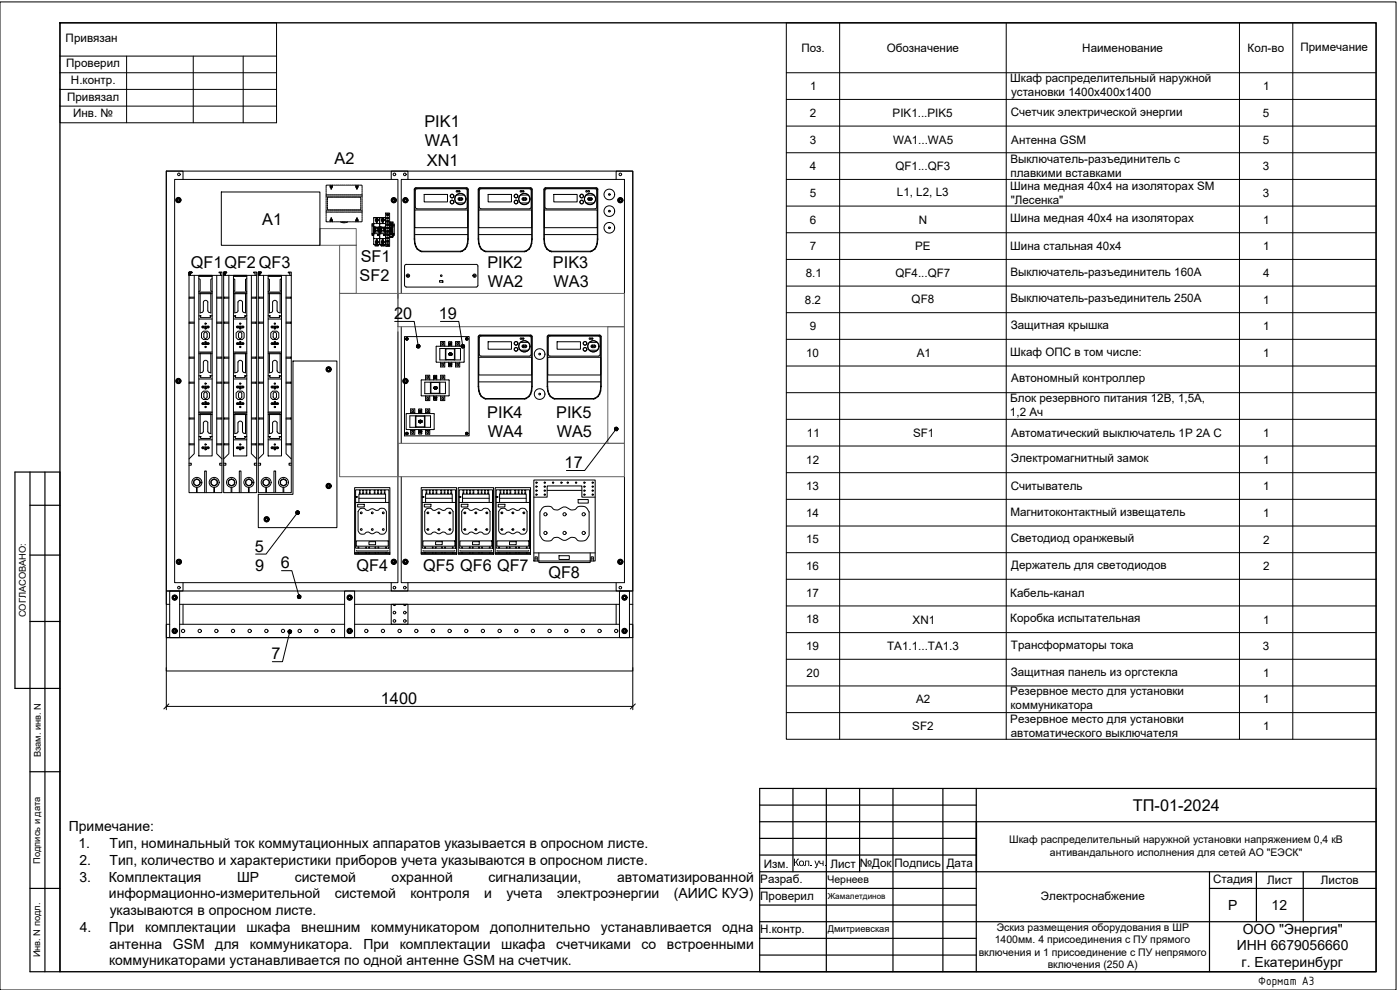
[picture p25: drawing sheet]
<svg xmlns="http://www.w3.org/2000/svg" width="420mm" height="297mm" viewBox="0 0 420 297" stroke-linecap="round" stroke-linejoin="round" font-family="sans-serif">
<defs><g id="words">
<g font-size="4.9">
<text x="127.4" y="38">PIK1</text>
<text x="127.5" y="43.8">WA1</text>
<text x="100.4" y="49.3">A2</text>
<text x="128.1" y="49.7">XN1</text>
<text x="78.7" y="67.4">A1</text>
<text x="57.3" y="80.3">QF1QF2 QF3</text>
<text x="108.2" y="78.5">SF1</text>
<text x="146.3" y="80.4">PIK2</text>
<text x="165.9" y="80.3">PIK3</text>
<text x="107.9" y="84.4">SF2</text>
<text x="146.4" y="86.2">WA2</text>
<text x="166.1" y="86.2">WA3</text>
<text x="118.3" y="95.7">20</text>
<text x="131.7" y="95.7">19</text>
<text x="146.2" y="125.4">PIK4</text>
<text x="166.9" y="125.3">PIK5</text>
<text x="146.4" y="131.2">WA4</text>
<text x="167.1" y="131.2">WA5</text>
<text x="169.5" y="140.5">17</text>
<text x="76.5" y="165.6">5</text>
<text x="76.5" y="171.4">9</text>
<text x="84.3" y="170.5">6</text>
<text x="107" y="171.5">QF4</text>
<text x="127" y="171.5">QF5 QF6 QF7</text>
<text x="164.6" y="173.4">QF8</text>
<text x="81.5" y="197.8">7</text>
<text x="114.3" y="211.3">1400</text>
<text x="340" y="243.3">ТП-01-2024</text>
</g>
<g font-size="4.2">
<text x="20.7" y="249.4">Примечание:</text>
<text x="23.5" y="254.4">1.</text>
<text x="32.9" y="254.4">Тип, номинальный ток коммутационных аппаратов указывается в опросном листе.</text>
<text x="23.9" y="259.5">2.</text>
<text x="32.9" y="259.5">Тип, количество и характеристики приборов учета указываются в опросном листе.</text>
<text x="23.8" y="264.5">3.</text>
<text x="32.7" y="264.5">Комплектация</text>
<text x="32.7" y="269.6">информационно-измерительной</text>
<text x="71.1" y="264.5">ШР</text>
<text x="88.5" y="264.5">системой</text>
<text x="100.5" y="269.6">системой</text>
<text x="117.5" y="264.5">охранной</text>
<text x="123.2" y="269.6">контроля</text>
<text x="145.3" y="269.6">и</text>
<text x="146.6" y="264.5">сигнализации,</text>
<text x="152" y="269.6">учета</text>
<text x="167.2" y="269.6">электроэнергии</text>
<text x="185.2" y="264.5">автоматизированной</text>
<text x="202.2" y="269.6">(АИИС КУЭ)</text>
<text x="32.9" y="274.6">указываются в опросном листе.</text>
<text x="368.6" y="273.1">Р</text>
<text x="381.6" y="273.1">12</text>
<text x="23.9" y="279.6">4.</text>
<text x="32.7" y="279.6">При</text>
<text x="43.5" y="279.6">комплектации</text>
<text x="73.9" y="279.6">шкафа</text>
<text x="90.4" y="279.6">внешним</text>
<text x="111.3" y="279.6">коммуникатором</text>
<text x="147.1" y="279.6">дополнительно</text>
<text x="180.3" y="279.6">устанавливается</text>
<text x="216.7" y="279.6">одна</text>
<text x="373" y="280.1">ООО &quot;Энергия&quot;</text>
<text x="32.8" y="284.6">антенна</text>
<text x="51.9" y="284.6">GSM</text>
<text x="64.6" y="284.6">для</text>
<text x="75" y="284.6">коммуникатора.</text>
<text x="109.1" y="284.6">При</text>
<text x="120" y="284.6">комплектации</text>
<text x="150.4" y="284.6">шкафа</text>
<text x="166.9" y="284.6">счетчиками</text>
<text x="192.6" y="284.6">со</text>
<text x="200.2" y="284.6">встроенными</text>
<text x="371.2" y="285.1">ИНН 6679056660</text>
<text x="32.7" y="289.7">коммуникаторами устанавливается по одной антенне GSM на счетчик.</text>
<text x="372.6" y="290.2">г. Екатеринбург</text>
</g>
<text font-size="3.9" x="377.6" y="295.5">Формат А3</text>
<g font-size="3.5">
<text x="19.7" y="12.7">Привязан</text>
<text x="240.5" y="15.6">Поз.</text>
<text x="266.1" y="15.6">Обозначение</text>
<text x="324.8" y="15.6">Наименование</text>
<text x="374.4" y="15.6">Кол-во</text>
<text x="390.2" y="15.2">Примечание</text>
<text x="19.9" y="20.2">Проверил</text>
<text x="21.3" y="25.2">Н.контр.</text>
<text x="243.1" y="27.1">1</text>
<text x="303.2" y="24.6">Шкаф распределительный наружной</text>
<text x="303.4" y="28.8">установки 1400х400х1400</text>
<text x="379.1" y="27.1">1</text>
<text x="20.1" y="30.2">Привязал</text>
<text x="21.9" y="35.1">Инв. №</text>
<text x="243.1" y="35.1">2</text>
<text x="267.9" y="35.1">PIK1...PIK5</text>
<text x="303.3" y="34.8">Счетчик электрической энергии</text>
<text x="379" y="35.1">5</text>
<text x="243" y="43.1">3</text>
<text x="268" y="43.1">WA1...WA5</text>
<text x="303.5" y="43.1">Антенна GSM</text>
<text x="379" y="43.1">5</text>
<text x="243.1" y="51.1">4</text>
<text x="268.7" y="51">QF1...QF3</text>
<text x="303.2" y="49">Выключатель-разъединитель с</text>
<text x="303.3" y="53.1">плавкими вставками</text>
<text x="379" y="51.1">3</text>
<text x="243" y="59.1">5</text>
<text x="269.2" y="58.8">L1, L2, L3</text>
<text x="303.2" y="57">Шина медная 40х4 на изоляторах SM</text>
<text x="379" y="59.1">3</text>
<text x="303.3" y="61.2">&quot;Лесенка&quot;</text>
<text x="243" y="67.1">6</text>
<text x="275.7" y="67.1">N</text>
<text x="303.2" y="66.7">Шина медная 40х4 на изоляторах</text>
<text x="379.1" y="67.1">1</text>
<text x="243" y="75.1">7</text>
<text x="274.6" y="75.1">PE</text>
<text x="303.2" y="75.1">Шина стальная 40х4</text>
<text x="379.1" y="75.1">1</text>
<text x="241.8" y="83.1">8.1</text>
<text x="268.7" y="83">QF4...QF7</text>
<text x="303.2" y="82.7">Выключатель-разъединитель 160А</text>
<text x="379.1" y="83.1">4</text>
<text x="241.6" y="91.1">8.2</text>
<text x="273.6" y="91">QF8</text>
<text x="303.2" y="90.7">Выключатель-разъединитель 250А</text>
<text x="379.1" y="91.1">1</text>
<text x="243" y="99.1">9</text>
<text x="303.4" y="98.7">Защитная крышка</text>
<text x="379.1" y="99.1">1</text>
<text x="241.9" y="107.1">10</text>
<text x="275.2" y="107.1">А1</text>
<text x="303.2" y="106.8">Шкаф ОПС в том числе:</text>
<text x="379.1" y="107.1">1</text>
<text x="303.5" y="114.7">Автономный контроллер</text>
<text x="303.1" y="124.9">1,2 Ач</text>
<text x="303.2" y="120.7">Блок резервного питания 12В, 1,5А,</text>
<text x="242.2" y="131.1">11</text>
<text x="274" y="131.1">SF1</text>
<text x="303.5" y="131.1">Автоматический выключатель 1Р 2А С</text>
<text x="379.1" y="131.1">1</text>
<text x="242" y="139.1">12</text>
<text x="303.4" y="138.8">Электромагнитный замок</text>
<text x="379.1" y="139.1">1</text>
<text x="241.9" y="147.1">13</text>
<text x="303.3" y="147.1">Считыватель</text>
<text x="379.1" y="147.1">1</text>
<text x="241.9" y="155.1">14</text>
<text x="303.2" y="154.8">Магнитоконтактный извещатель</text>
<text x="379.1" y="155.1">1</text>
<text x="241.9" y="163.1">15</text>
<text x="303.3" y="162.7">Светодиод оранжевый</text>
<text x="379.1" y="163.1">2</text>
<text x="241.9" y="171.1">16</text>
<text x="303.5" y="170.7">Держатель для светодиодов</text>
<text x="379.1" y="171.1">2</text>
<text x="241.9" y="179.1">17</text>
<text x="303.2" y="179.1">Кабель-канал</text>
<text x="241.9" y="187.1">18</text>
<text x="273.9" y="187.1">XN1</text>
<text x="303.2" y="186.7">Коробка испытательная</text>
<text x="379.1" y="187.1">1</text>
<text x="241.9" y="195">19</text>
<text x="266.3" y="195">ТА1.1...ТА1.3</text>
<text x="303.4" y="194.7">Трансформаторы тока</text>
<text x="379" y="195">3</text>
<text x="242.1" y="203">20</text>
<text x="303.4" y="202.7">Защитная панель из оргстекла</text>
<text x="379.1" y="203.1">1</text>
<text x="303.2" y="208.6">Резервное место для установки</text>
<text x="274.9" y="211.1">А2</text>
<text x="303.3" y="212.8">коммуникатора</text>
<text x="379.1" y="211.1">1</text>
<text x="273.8" y="219.1">SF2</text>
<text x="303.2" y="217">Резервное место для установки</text>
<text x="303.4" y="221.1">автоматического выключателя</text>
<text x="379.1" y="219.1">1</text>
<text x="229.3" y="260.3">Изм.</text>
<text x="249.2" y="260.3">Лист</text>
<text x="258" y="260">№Док</text>
<text x="268.5" y="260">Подпись</text>
<text x="284.1" y="260">Дата</text>
<text x="228.2" y="269.9">Проверил</text>
<text x="228.2" y="265">Разраб.</text>
<text x="312.4" y="270">Электроснабжение</text>
<text x="364.1" y="265.1">Стадия</text>
<text x="380.3" y="265.3">Лист</text>
<text x="396.4" y="265.3">Листов</text>
<text x="228.2" y="280">Н.контр.</text>
</g>
<g font-size="3.1">
<text x="302.9" y="253.1">Шкаф распределительный наружной установки напряжением 0,4 кВ</text>
<text x="315.1" y="256.8">антивандального исполнения для сетей АО &quot;ЕЭСК&quot;</text>
<text x="238" y="259.8">Кол . уч.</text>
<text x="248.3" y="264.9">Чернеев</text>
<text x="299.1" y="279.2">Эскиз размещения оборудования в ШР</text>
<text x="293.7" y="286.7">включения и 1 присоединение с ПУ непрямого</text>
<text x="298.6" y="283">1400мм. 4 присоединения с ПУ прямого</text>
<text x="314.4" y="290.5">включения (250 А)</text>
</g>
<g font-size="2.8">
<text x="7.7" y="185.2" transform="rotate(-90 7.7 185.2)">СОГЛАСОВАНО:</text>
<text x="12.2" y="227.2" transform="rotate(-90 12.2 227.2)">Взам. инв. N</text>
<text x="12" y="259.2" transform="rotate(-90 12 259.2)">Подпись и дата</text>
<text x="248.4" y="279.8">Дмитриевская</text>
<text x="12" y="287.3" transform="rotate(-90 12 287.3)">Инв. N подл.</text>
</g>
<text font-size="2.4" x="248.4" y="269.8">Жамалетдинов</text>
</g></defs>
<path d="M18 6.8h395v284.8h-395z" fill="none" stroke="#000" stroke-width=".4"/>
<path d="M9 141.6v150h9v-150h-13.5v65h13.5M9 151.6h9M13.5 141.6v150M9 166.5h9M9 186.5h9M9 231.5h9M9 266.6h9" fill="none" stroke="#000" stroke-width=".36"/>
<!-- layer: 0 -->
<g fill="none" stroke="#000" stroke-width=".36">
<path d="M228 236.6h185v55h-185zM238 236.6v25M248 236.6v55M258 236.6v25M268 236.6v55M283 236.6v55M293 236.6v10M228 241.6h65M228 246.6h185M228 251.6h65M228 256.5h65M228 261.6h185"/>
<path d="M228 266.6h65M228 271.6h65M228 276.5h185M293 261.6v30M363 266.6h50M363 261.6v30M377.1 261.6v14.9M391.1 261.6v14.9M228 281.5h65M228 286.6h65"/>
</g>
<path d="M293 246.6v15" fill="none" stroke="#000" stroke-width=".51"/>
<path d="M18 6.8h65v30h-65zM18 16.8h65M38 16.8v20M58 16.8v20M73 16.8v20M18 21.8h65M18 26.8h65M18 31.8h65" fill="none" stroke="#000" stroke-width=".3"/>
<!-- layer: 0 -->
<g fill="none" stroke="#000" stroke-width=".3">
<path d="M0 .6h419v296.4h-419zM236 6.8h177v215h-177zM252 6.8v215M302 6.8v215M372 6.8v215M388 6.8v215M236 21.8h177M236 29.8h177M236 37.8h177M49.9 51.3h140v140h-140zM52.9 60a.63 .63 0 0 0 .9 .6M52.9 60l.3 .5 .6 .1"/>
<path d="M53.9 59.5h-.6l-.4 .5M53.9 59.5l.3 .6M53.9 59.5l.3 .2v.4M53.9 59.5a.65 .65 0 0 0-1 .5M54.9 53.8v-2.5h-5v126h5v-2.5M66.4 57.6h29.6v16h-29.6zM97.9 56.6v.5M97.9 57.2v.4M97.9 57.9v.4M97.9 59v.4M97.9 59.7v.4M98.1 58.4h-.2v.5h.2"/>
<path d="M98.3 58.4h.4M98.3 58.9h.4M98.7 55.5l-.8 .1v.9M98.7 59.2l-.4 .1v.8M98.9 55.5h.4M98.9 58.4h.4M98.9 58.9h.4M98.9 59.2h.4M99.1 55.5v.6M99.1 56.1l.2 .3M99.2 56.1l.1 .2M99.3 56.4l.1 .4 .1-.4"/>
<path d="M99.4 55.7l-.3 .2M99.4 55.8l-.2 .2M99.5 55.5h.4M99.5 58.4h.4M99.5 58.9h.4M99.5 59.2h.4M99.5 55.9l.2 .2M99.6 56.2l-.2 .1M99.6 56l-.4 .2M99.7 56.2l-.3 .2M99.8 55.5v.6l-.2-.3M100.1 55.5h.4"/>
<path d="M100.1 58.4h.4M100.1 58.9h.4M100.1 59.2h.4M100.7 55.5h.4M100.7 58.4h.4M100.7 58.9h.4M100.7 59.2h.4M101.3 55.5h.4M101.3 58.4h.4M101.3 58.9h.4M101.3 59.2h.4M101.9 55.5h.4"/>
<path d="M101.9 58.4h.4M101.9 58.9h.4M101.9 59.2h.4M102.5 55.5h.4M102.5 58.4h.4M102.5 58.9h.4M102.5 59.2h.4M103.1 55.5h.4M103.1 58.4h.4M103.1 58.9h.4M103.1 59.2h.4M103.7 55.5h.4"/>
<path d="M103.7 58.4h.4M103.7 58.9h.4M103.7 59.2h.4M104.3 55.5h.4M104.3 58.4h.4M104.3 58.9h.4M104.3 59.2h.4M104.9 55.5h.4M104.9 58.4h.4M104.9 58.9h.4M104.9 59.2h.4M105.5 55.5h.4"/>
<path d="M105.5 58.4h.4M105.5 58.9h.4M105.5 59.2h.4M106.1 55.5h.4M106.1 58.4h.4M106.1 58.9h.4M106.1 59.2h.4M106.7 55.5h.4M106.7 58.4h.4M106.7 58.9h.4M106.7 59.2h.4M106.8 55.5l.2 .9"/>
<path d="M106.9 56.1l.1 .2M107 56.4l.1 .4 .1-.4M107.1 55.7l-.3 .2M107.1 55.8l-.2 .2 .4 .2-.2 .1M107.3 55.9l.1 .2M107.3 55.5h.4M107.3 58.4h.4M107.3 58.9h.4M107.3 59.2h.4M107.4 56.2l-.3 .2M107.5 55.5v.6l-.2-.3M107.9 55.5l.7 .1 .1 .9"/>
<path d="M107.9 59.2l.4 .1v.8M107.9 58.4h.4M107.9 58.9h.4M108.5 58.4h.2v.5h-.2M108.7 56.6v.5M108.7 57.2v.4M108.7 57.9v.4M108.7 59v.4M108.7 59.7v.4M117.4 53.8v-2.5h5v2.5M117.9 59.5l.3-.1 .3 .2M117.9 59.5l-.3 .2-.1 .3"/>
<path d="M117.9 59.5l-.3 .5M117.9 59.5l.7 .1M118.5 59.6a.71 .71 0 0 1 .2 .7 .71 .71 0 0 1-.6 .5l-.6-.4v-.4M118.6 59.6a.62 .62 0 0 1-.2 1 .62 .62 0 0 1-.8-.6M121.4 59.5l.4-.1 .2 .2M121.4 59.5l-.3 .2-.1 .3M121.4 59.5l-.3 .5M121.4 59.5l.6 .1M122 59.6a.62 .62 0 0 1-.1 1 .62 .62 0 0 1-.8-.6M122 59.6a.71 .71 0 0 1 .3 .8 .71 .71 0 0 1-.7 .4l-.6-.4v-.4M124.3 56.8v14.9M124.3 56.8l.5-.5h15.2l.5 .5"/>
<path d="M124.5 56.8v14.9M124.5 56.8l.3-.3h15.2l.4 .3M124.7 56.9l.4-.3 14.9 .1 .2 .4-.1 5.3-.4 .3-14.8-.1-.3-.4zM127.3 58.3h7v2.3h-7zM136.9 58.5h2.5M137.7 59.4h1l.1 .5-.3 .2-.8-.1-.2-.3zM140.4 56.8v14.9M140.5 56.8v14.9M143.5 56.8v14.9M143.5 56.8l.5-.5h15.2l.5 .5M143.7 56.8v14.9M143.7 56.8l.3-.3h15.2l.4 .3"/>
<path d="M143.9 56.9l.4-.3 14.9 .1 .2 .4-.1 5.3-.4 .3-14.8-.1-.3-.4zM146.5 58.3h7v2.3h-7zM156.1 58.5h2.5M156.8 59.4h1.1l.1 .5-.3 .2-.9-.1-.1-.3zM159.6 56.8v14.9M159.7 56.8v14.9M163.2 56.8v14.9M163.2 56.8l.5-.5h15.2l.5 .5M163.4 56.8v14.9M163.4 56.8l.3-.3h15.2l.4 .3M164 56.6h14.6M164.1 56.6l-.6 .6 .1 4.9 .5 .5"/>
<path d="M166.2 58.3h7v2.3h-7zM175.8 58.5h2.5M176.4 59.5l1-.2 .4 .4-.2 .3-.8 .1-.4-.2zM178.6 56.6l.5 .5v5.1l-.5 .4M179.3 56.8l-.2 16.3M179.4 56.8v14.9M184.9 53.8v-2.5h5v126h-5v-2.5M185.9 59.5l.3-.1 .3 .2M185.9 59.5l-.3 .2-.1 .3M185.9 59.5l-.3 .5M185.9 59.5l.6 .1M186.5 59.6a.62 .62 0 0 1-.1 1 .62 .62 0 0 1-.8-.6"/>
<path d="M186.5 59.6a.71 .71 0 0 1 .3 .7 .71 .71 0 0 1-.7 .5l-.6-.4v-.4M236 45.8h177M236 53.8h177M54.2 60.1l-.4 .5M54.2 60.1l-.1 .4-.3 .1M97.9 65.6v.9l.8 .1M97.9 60.2v.4M97.9 60.8v.4M97.9 61.5v.4M97.9 62v.4M97.9 62.6v.4M97.9 63.8v.4"/>
<path d="M97.9 64.4v.4M97.9 65.1v.4M98.1 63.3h-.2v.4h.2M98.3 62v.8l.4 .1M98.3 63.7h.4M98.3 63.3h.4M98.3 60.2v.4M98.3 60.9v.4M98.3 61.5v.4M98.9 66.6h.4M98.9 63.7h.4M98.9 63.3h.4"/>
<path d="M98.9 62.9h.4M99.1 66v.6M99.1 66l.2 .3M99.2 66l.1 .3M99.3 65.7l.1-.4 .1 .4M99.4 65.7l-.3 .2M99.4 65.8l-.2 .1 .4 .3-.2 .1M99.5 66.6h.4M99.5 63.7h.4M99.5 63.3h.4M99.5 62.9h.4M99.5 65.8l.2 .2"/>
<path d="M99.6 65.8l.2 .8M99.7 66.2l-.3 .2M100.1 66.6h.4M100.1 63.7h.4M100.1 63.3h.4M100.1 62.9h.4M100.7 66.6h.4M100.7 63.7h.4M100.7 63.3h.4M100.7 62.9h.4M101.3 66.6h.4M101.3 63.7h.4"/>
<path d="M101.3 63.3h.4M101.3 62.9h.4M101.9 66.6h.4M101.9 63.7h.4M101.9 63.3h.4M101.9 62.9h.4M102.3 66.6l.6 .2M102.5 66.6h1.1M102.5 63.7h.4M102.5 63.3h.4M102.5 62.9h.4M103.1 66.9h.4"/>
<path d="M103.1 66.6h.4M103.1 63.7h.4M103.1 63.3h.4M103.1 62.9h.4M103.7 66.6h.4M103.7 63.7h.4M103.7 63.3h.4M103.7 62.9h.4M104.2 66.6l-.5 .2M104.3 66.6h.4M104.3 63.7h.4M104.3 63.3h.4"/>
<path d="M104.3 62.9h.4M104.9 66.6h.4M104.9 63.7h.4M104.9 63.3h.4M104.9 62.9h.4M105.5 66.6h.4M105.5 63.7h.4M105.5 63.3h.4M105.5 62.9h.4M106.1 66.6h.4M106.1 63.7h.4M106.1 63.3h.4"/>
<path d="M106.1 62.9h.4M106.7 66.6h.4M106.7 63.7h.4M106.7 63.3h.4M106.7 62.9h.4M106.9 66l.1 .3M107 66.3l-.2-.3v.6M107 65.7l.1-.4 .1 .4M107.1 65.7l-.3 .2M107.1 65.8l-.2 .1M107.3 65.8l.1 .2M107.3 66.6h.4"/>
<path d="M107.3 63.7h.4M107.3 63.3h.4M107.3 62.9h.4M107.3 65.8l.2 .8M107.3 66.2l-.2 .1M107.3 65.9l-.4 .3M107.4 66.2l-.3 .2M107.9 63.7h.4M107.9 63.3h.4M108.3 62v.8l-.4 .1M108.3 60.2v.4M108.3 60.9v.4"/>
<path d="M108.3 61.5v.4M108.5 63.3h.2v.4h-.2M108.7 65.6l-.1 .9-.7 .1M108.7 60.2v.4M108.7 60.8v.4M108.7 61.5v.4M108.7 62v.4M108.7 62.6v.4M108.7 63.8v.4M108.7 64.4v.4M108.7 65.1v.4M111.7 67.2h.4v3.5h-.4z"/>
<path d="M111.7 70.4h.4v.3M111.7 70h.4M111.7 67.8h.4M111.7 67.7h.4M111.7 67.5h.4M112.1 69.2v.5M112.1 69.7h.1M112.1 68.1h.1M112.1 72.8v.5h1v-.2l-.3-.1M112.1 65.3h1.8v.2M112.1 66.7v1.4h1.5M112.1 70.9v.7h.5"/>
<path d="M112.1 69.7v.4h-.4M112.1 66.1v.4M112.1 71.6v.4M112.1 72.1v.4M112.1 67.1h.5M112.2 68.5v.8zM112.2 69.3l.2 .3M112.2 69.6v.5M112.2 69.6h.1M112.2 70.1h.1M112.2 69.6h1.7M112.2 70.1h.5"/>
<path d="M112.4 68.7v.4M112.4 68.1l-.2 .4M112.4 68.1h-.3v.5M112.4 68.1v.4M112.4 69.3v.3M112.4 68.1h.1M112.5 73.4l.1 .4h.9l.1-.4M112.5 68.1h.1M112.5 69.3l.1 .2M112.5 68.2h.1M112.5 69.5h.1M112.5 68.1v.4"/>
<path d="M112.5 68.7v.4M112.6 68.1v.2h.8v1M112.7 66l.3-.1zM112.7 66.1h.3l-.2 .2 .2-.2zM112.7 72.4v.4M112.7 65.8v.4zM112.7 73.4h.1M112.7 73.5l.2 .1M112.7 73.4l.1 .1M112.7 73.4v.2h.2M112.7 68.4h.1M112.7 68.3v1"/>
<path d="M112.8 72.4l.1 .1h-.2h.2M112.8 65.7l.2 .2M112.8 65.8l.2 .1M112.8 68.4h.1M112.8 65.8l.1 .1M112.8 65.7h.5M112.8 66.4l.3 .1v.3M112.8 72.6v.1M112.8 66v.1M112.8 67.1h.4v-.3h-.3v.3M112.8 71.6h.4v.3h-.3v-.3M112.9 66.4h.4"/>
<path d="M112.9 70.1h.4M112.9 72.6h.1M112.9 72.7h.1M112.9 72.6v.1M112.9 66l.1 .2M112.9 73.6h.3M112.9 72.7l.1 .1M112.9 72.7h-.2h.2l-.1 .2 .2-.2M112.9 72.2h.3M113 66.1v.1M113 66h-.1M113 72.5l-.2-.2 .2 .2"/>
<path d="M113 72.7v.1M113 65.9h.1M113 72.5l-.1 .1M113 72.8v.1M113 72.5h.1M113 65.8h.1M113 72.4h.1M113 66.3h.1M113 65.9l-.1 .1M113 66.2v.1M113 72.8h.1M113.1 65.3h2.6v1.8"/>
<path d="M113.1 72.2l-.3 .1M113.1 72.2a.43 .43 0 0 0-.4 .6 .43 .43 0 0 0 .6 .2M113.1 65.6v-.3h-1v.6M113.1 65.6l-.3 .1M113.1 65.6l.2 .1M113.1 72.2l.2 .1M113.1 71.9v.3a.4 .4 0 0 1 .4 .4 .4 .4 0 0 1-.4 .4M113.1 68.3v.1M113.1 65.8l.2 .2-.2 .2M113.1 72.7l.2 .2zM113.1 72.5h.1M113.1 72.5l.1 .1"/>
<path d="M113.1 65.9l.2-.2zM113.1 66.1l.2 .2zM113.1 65.8v.1M113.1 66.1v.2M113.1 72.7v.2M113.2 66.1h.3zM113.2 65.9v.2M113.2 72.5v.1M113.2 72.7h.1M113.2 72.7h.3h-.3l.1 .2M113.2 66.1l.1 .2M113.2 72.6l.1 .1"/>
<path d="M113.2 72.6v.1M113.3 73.5l.1-.1v.2h-.2zM113.3 70.3h.3v.4h-.3zM113.3 70.3v.4M113.3 66.4h-.2M113.3 72.7l-.2 .1M113.3 72.4l-.1 .1h.3h-.3M113.3 72.3l-.1 .2M113.3 65.8l-.1 .1h.3h-.3M113.3 72.3l-.2 .2M113.4 68.4h.1M113.4 73.5h.1"/>
<path d="M113.4 68.4v.8M113.4 65.8v.4zM113.5 72.4v.4M113.5 67.1h.4M113.5 71.6h.4M113.5 70.1h.4M113.6 69.5h.1M113.6 69.3v.3v-.3l-.8-.1-.2 .4M113.6 70.6h-.3l.3 .1M113.6 68.3l-.8 .1M113.6 68.1h.1M113.6 68.1v.4"/>
<path d="M113.6 68.7v.4M113.6 70.4v.2M113.6 70.3l-.3 .1M113.7 68.5v-.4l.2 .4-.1 1.1M113.7 68.7v.4M113.7 69.3v.3M113.8 68.7v.4M113.9 69.6h.1M113.9 70.1h.1M113.9 68.5v.8M113.9 69.6v.5M113.9 68.4v.2v-.5h.3l-.1 1.5"/>
<path d="M113.9 69.2v2.4h1.8v-2.4M113.9 69.7h.1M113.9 68.1h.1M113.9 65.5v-.2h1v.3M113.9 73.1v.2h-1.8M113.9 65.5v2M113.9 67.7v.4M113.9 69.2v.7M113.9 70.1v.4M113.9 70.7v2.4M114 68.5v.8zM114 69.3h.1"/>
<path d="M114 68.5h.1M114 69.6v.5M114 69.6h.1M114 70.1h.1M114 69.6h1.7M114 70.1h1.7M114.3 73.4l.2 .4h.7l.2-.2M114.3 68.1l-.1 1.5M114.3 68.1h.1M114.3 68.1l.1 1.4M114.3 68.2h.1M114.3 69.5h.1"/>
<path d="M114.3 68.1v.2h.9v1M114.4 69.6l.2-.4 .7 .1v.3M114.5 66h.3zM114.5 66.1h.3l-.2 .2 .2-.2zM114.5 73.4h.1M114.5 73.5l.2 .1M114.5 73.4l.1 .1M114.5 73.4v.2h.2M114.5 68.4h.1M114.5 68.3v1M114.6 68.4h.1M114.6 68.4v.8"/>
<path d="M114.6 72.4l.1 .1h-.2h.2M114.6 65.7l.2 .2M114.6 65.8l.1 .1M114.6 72.3l-.1 .5 .4 .2M114.7 72.7l.1 .2M114.7 72.6v.1M114.7 66v.1M114.7 67.1v-.3h.3v.3M114.7 71.6v.3h.3v-.3M114.7 72.7h.1M114.7 72.7h-.2h.2l-.1 .2M114.7 72.6l-.1 .1"/>
<path d="M114.7 66.1l.1 .1M114.7 72.2h.3M114.7 73.6h.3M114.7 72.7l-.1 .2M114.8 72.7l-.2 .2M114.8 66l-.2 .1M114.8 72.5h-.1M114.8 72.5l-.2-.2 .1 .3M114.8 72.5h.1M114.8 65.8v.1zM114.8 65.8h.1M114.8 72.7v.1"/>
<path d="M114.8 72.4h.1M114.8 65.9h.1M114.8 72.5l-.1 .1M114.8 66.3h.1M114.8 65.9l-.1 .1M114.8 66.2v.1M114.9 73v.3h-1v-.2M114.9 65.3h.8M114.9 66.4v.4M114.9 68.3v.1M114.9 71.9v.3M114.9 72.2l-.3 .1"/>
<path d="M114.9 65.6l-.4 .4 .4 .4M114.9 65.6l.4 .4-.4 .4M114.9 72.2a.39 .39 0 0 1 .4 .4 .39 .39 0 0 1-.4 .4M114.9 65.8l.1 .2M114.9 72.5h.1M114.9 72.5l.1 .1M114.9 65.8v.1M114.9 72.7v.2M114.9 66.1v.2M115 72.5l.1-.1-.1 .1h.3zM115 72.7h.1M115 66.1h.3z"/>
<path d="M115 65.9h.1M115 66.1h.1M115 72.5v.1M115 66h.1M115 72.7h.3h-.3l.1 .2-.2-.2 .2 .2M115 66.1l.1 .2M115 72.7l-.1 .1M115 66.1l-.1 .1M115 72.6h.1M115 72.6v.1M115 66v.1M115.1 73.5l.1-.1v.2h-.2z"/>
<path d="M115.1 70.3h.3v.4h-.3zM115.1 70.3v.4h.3M115.1 72.6l-.1 .1M115.1 66v.1M115.1 65.7l-.2 .2 .2-.1-.1 .1h.3h-.3M115.1 72.3l-.2 .2M115.1 73.5h.1M115.2 68.4h.1M115.2 68.4v.8M115.3 69.5h.1M115.4 70.6h-.3M115.4 70.4v.2"/>
<path d="M115.4 68.1h-1.5v-1h1.8v1.5M115.4 68.3l-.8 .1M115.4 70.3l-.3 .1M115.4 73.4v.2M115.5 68.1v1.5zM115.5 68.1l-.1 1.5M115.6 68.5v.8M115.7 69.6h.1M115.7 70.1h.1M115.7 68.5v.8M115.7 69.6v.5M115.7 71.6v1.7l-2.6 .1"/>
<path d="M115.7 73.3l-.8 .1M115.7 63.9h1.2v10h-1.2zM116.1 64.2l.2 .2-.2 .2M116.1 65.2l.2 .2-.2 .2M116.1 66.3l.2 .1-.2 .2M116.1 67.3l.2 .1-.2 .2M116.1 68.2l.2 .2-.2 .2M116.1 69.2l.2 .2-.2 .2M116.1 70.3l.2 .1-.2 .2M116.1 71.3l.2 .1-.2 .2M116.1 72.2l.2 .2-.2 .2M116.1 73.2l.2 .2-.2 .2"/>
<path d="M116.2 64.2l.1 .2 .2-.2M116.2 69.7l.1-.2 .2 .2M116.2 69.2l.1 .1 .2-.1M116.2 68.7l.1-.2 .2 .2M116.2 64.7l.1-.2 .2 .2M116.2 65.7l.1-.2 .2 .2M116.2 65.2l.1 .1 .2-.1M116.2 66.7l.1-.2 .2 .2M116.2 66.2l.1 .2M116.2 67.2l.1 .2 .2-.2M116.2 68.2l.1 .2 .2-.2M116.2 70.7l.1-.2 .2 .2"/>
<path d="M116.2 70.2l.1 .1 .2-.1M116.2 71.7l.1-.2 .2 .2M116.2 71.2l.1 .2 .2-.2M116.2 72.7l.1-.2 .2 .2M116.2 72.2l.1 .2 .2-.2M116.2 73.7l.1-.2 .2 .2M116.2 73.2l.1 .1 .2-.1M116.3 67.5l-.1 .2M116.3 67.5l.2 .2M116.4 66.4l.2 .2M116.4 67.4l.2 .2M116.5 66.2l-.2 .2"/>
<path d="M116.6 69.2l-.2 .2 .2 .2M116.6 64.2l-.2 .2 .2 .2M116.6 65.2l-.2 .2 .2 .2M116.6 66.3l-.2 .1M116.6 67.3l-.2 .1M116.6 68.2l-.2 .2 .2 .2M116.6 70.3l-.2 .1 .2 .2M116.6 71.3l-.2 .1 .2 .2M116.6 72.2l-.2 .2 .2 .2M116.6 73.2l-.2 .2 .2 .2M116.9 69l.9 .1zM116.9 69.1v.2h.9v-.2"/>
<path d="M116.9 69.3h.9M116.9 70h.9v.2h-.9zM116.9 70.2v.2h.9v-.2M116.9 69h.9M116.9 70.5v.5h.9v-.5M116.9 69.9l.9 .1M116.9 69.6h.9M116.9 69.6v.3h.9v-.3M116.9 69.9h.9M116.9 68.9h.9M116.9 67v.2M116.9 67v-.3h.9v.3"/>
<path d="M116.9 71h.1M116.9 66.7h.1M116.9 71.2h.9M116.9 71h.9M116.9 66.7h.9M116.9 67.2v1.6M116.9 71.1v.1M116.9 67.2h.9M116.9 67h.9M117 71.1l.8 .1M117 71.1h.8M117.1 68.5h.1"/>
<path d="M117.2 68.5v.1M117.2 67.6v.1M117.2 67.6h.1M117.2 68.6h.1M117.2 68.5h.1M117.3 68.5h.1M117.3 67.5v.1M117.3 67.4h.2zM117.3 68.5l-.1 .1M117.3 67.6l-.1 .1M117.4 68.3l-.1 .2M117.4 68.3l.1 .1"/>
<path d="M117.4 67.4l-.1 .1M117.4 68.3h.1M117.4 67.4h.1M117.5 68.3h.1M117.5 68.3l-.2 .2M117.5 68.2l-.3 .3M117.5 68.2v.1M117.5 67.3l-.3 .3M117.5 67.3v.3h-.2M117.5 67.4l-.2 .2M117.5 67.4h.1M117.5 68.2h-.3v.3"/>
<path d="M117.5 67.3h-.3v.3M117.5 68.3l-.2-.1-.1 .2M117.5 68.2h.1M117.5 67.3v.1M117.6 68.2v.4h-.4M117.6 67.3v.3l-.4 .1M117.6 68.2h.1M117.6 68.2l-.1 .1M117.6 67.4h-.1M117.6 67.3v.1M117.6 67.3h-.4v.3M117.6 67.3v.4h-.4"/>
<path d="M117.6 68.3h.1M117.6 68.3l-.1 .3-.4-.1M117.8 67v.2M117.8 71h.1M117.8 66.7h.1M117.8 67.2h.5v3.5h-.5zM117.8 67.2v1.6M117.8 69.9v.1M117.8 70h.5M117.8 67.8h.5M117.8 67.7h.5M117.8 67.5h.5"/>
<path d="M118.3 70.4h-1.4M118.3 70.1l-1.4 .1M121.5 79.6l.4-.3 21.3 .1 .2 .4v6.1l-.5 .2-21.2-.1-.3-.4zM124.3 71.7l.2 1.4 .7 1.6M124.3 71.7h.1M124.5 63h15.9v5.3h-15.9zM124.5 71.7l.1 1.4M124.5 70.4h15.9M124.5 71.7h.1M124.6 73.1l.7 1.6M124.6 73.1h.1M124.9 73.9v.1"/>
<path d="M125.2 74.7l1.3 .8M125.3 74.7h.1M125.3 74.7l.9 .6M126.2 75.3l.4 .1M126.2 75.3h.1M126.6 75.5h.1M126.6 75.4h.1M126.6 75.5h11.6M126.6 75.4h11.6M136.9 60.9h2.5M138.3 75.4h.1M138.3 75.5h.1"/>
<path d="M138.6 75.3l-.3 .1M138.7 75.3h-.1M139.5 74.7l-.9 .6M139.5 74.7h.1M139.7 74.7l-1.4 .8M140 73.9v.1M140.2 73.1l-.7 1.6M140.3 73.1h-.1M140.4 71.7h.1M140.4 71.7l-.1 1.4M140.5 71.7h.1M140.5 71.7l-.1 1.4-.7 1.6"/>
<path d="M143.5 71.7l.1 1.4M143.5 71.7h.1M143.7 63h15.9v5.3h-15.9zM143.7 70.4h15.9M143.7 71.7l.1 1.4M143.7 73.1l.2 .9M143.7 71.7h.1M143.8 73.1l.3 .8M143.8 73.1h.1M143.9 74l.5 .8 1.3 .7M144.1 74l.4 .7M144.1 73.9v.1"/>
<path d="M144.5 74.7h.1M144.5 74.7l.9 .6M145.4 75.3l.4 .1M145.4 75.3h.1M145.8 75.5h.1M145.8 75.4h.1M145.8 75.5h11.6M145.8 75.4h11.6M156.1 60.9h2.5M157.5 75.4h-.1M157.5 75.5h-.1M157.8 75.3l-.3 .1"/>
<path d="M157.9 75.3h-.1M158.7 74.7l-.9 .6M158.7 74.7h.1M158.8 74.8l-1.3 .7M159.2 74l-.5 .7M159.2 73.9v.1M159.4 73.1l-.2 .8M159.4 73.1h.1M159.6 71.7h.1M159.6 71.7l-.2 1.4M159.7 71.7h.1M159.7 71.7l-.1 1.4-.8 1.7"/>
<path d="M163.2 71.7l.5 2.3 .4 .8 1.4 .7h11.7l1.3-.7 .5-.8 .4-2.3M163.2 71.7h.1M163.4 71.7h.1M163.4 63h15.9v5.3h-15.9zM163.4 70.4h15.9M163.4 71.7l.1 1.4M163.5 73.1l.3 .8M163.5 73.1h.1M163.8 74l.4 .7M163.8 73.9v.1M164 62.7h14.6M164.2 74.7l.9 .6"/>
<path d="M164.2 74.7h.1M165.1 75.3l.4 .1M165.1 75.3h.1M165.5 75.4h.1M165.5 75.4h11.6M175.8 60.9h2.5M177.2 75.4h.1M177.5 75.3l-.3 .1M177.6 75.3h-.1M178.4 74.7l-.9 .6M178.4 74.7h.1M178.9 74l-.5 .7"/>
<path d="M178.9 73.9v.1M179.1 73.1l-.2 .8M179.2 73.1h.1M179.3 71.7h.1M179.4 71.7h.1M236 61.8h177M236 69.8h177M236 77.8h177M56.7 89.2h1.6M56.7 89.5h1.6M56.7 96.7h1.6M56.7 97h1.6"/>
<path d="M57 89.2v.3M57 96.7v.3M58.3 82.6v53.5l-1.6 1.6M59.7 82.6h4v54.2h-4zM59.7 83.6l.4 .2v3.5l-.4 .1M59.7 94.7h.7l-.3 .1 .1 .5h2.9l.1-.5-.2-.1h.7M59.7 82.9h4M59.7 87.6h4M59.7 88.1h4M59.7 95.7h4M60.5 99.9a1.57 1.57 0 0 1 2.4 0 1.35 1.35 0 0 1-1.2 2 1.35 1.35 0 0 1-1.2-2zM60.8 97.9h1.7"/>
<path d="M60.8 97.9l-.2 .2 .2 .2 1.7 .1 .3-.3-.2-.2M61.4 99.7a.5 .5 0 0 1 .8 .5v.9a.5 .5 0 0 1-.5 .5 .5 .5 0 0 1-.5-.5v-.9zM62.4 90.6a.71 .71 0 0 0-.7-.5 .71 .71 0 0 0-.7 .5v2.8l-.9 .5v-6h3.2v6l-.9-.5v-2.8M63.7 83.6l-.4 .2v3.5l.4 .1M65 82.6v53.5l1.6 1.6M65 89.2h1.6M65 89.5h1.6M65 96.7h1.6M65 97h1.6M66.2 82.6v-.7h-.5v-.3h.9v1M66.4 89.2v.3M66.4 96.7v.3"/>
<path d="M67.1 89.2h1.6M67.1 89.5h1.6M67.1 96.7h1.6M67.1 97h1.6M67.4 89.2v.3M67.4 96.7v.3M68.7 82.6v53.5l-1.6 1.6M70.1 82.6h4v54.2h-4zM70.1 83.6l.4 .2v3.5l-.4 .1M70.1 94.7h.7l-.3 .1 .1 .5h2.9l.1-.5-.2-.1h.7M70.1 82.9h4M70.1 87.6h4"/>
<path d="M70.1 88.1h4M70.1 95.7h4M70.5 87.9h3.2v6l-.9-.5v-2.8a.7 .7 0 0 0-.7-.5 .7 .7 0 0 0-.7 .5v2.8l-.9 .5zM70.9 99.9a1.57 1.57 0 0 1 2.4 0 1.35 1.35 0 0 1-1.2 2 1.35 1.35 0 0 1-1.2-2zM71.2 97.9h1.8M71.2 97.9l-.2 .2 .2 .2 1.8 .1M71.8 99.7a.5 .5 0 0 1 .8 .5v.9a.51 .51 0 0 1-.5 .5 .51 .51 0 0 1-.5-.5v-.9zM73 97.9l.2 .2-.2 .2M74.1 83.6l-.4 .2v3.5l.4 .1M75.4 82.6v53.5l1.6 1.6M75.4 89.2h1.6M75.4 89.5h1.6"/>
<path d="M75.4 96.7h1.6M75.4 97h1.6M76.6 82.6v-.7h-.5v-.3h.9v1M76.8 89.2v.3M76.8 96.7v.3M77.5 89.2h1.6M77.5 89.5h1.6M77.5 96.7h1.6M77.5 97h1.6M77.8 89.2v.3M77.8 96.7v.3M79.1 82.6v53.5l-1.6 1.6"/>
<path d="M80.5 82.6h4v54.2h-4zM80.5 83.6l.4 .2v3.5l-.4 .1M80.5 94.7h.7l-.3 .1 .1 .5h2.9l.1-.5-.2-.1h.7M80.5 82.9h4M80.5 87.6h4M80.5 88.1h4M80.5 95.7h4M81.3 99.9a1.6 1.6 0 0 1 2.4 0 1.35 1.35 0 0 1-1.2 2 1.35 1.35 0 0 1-1.2-2zM81.6 97.9h1.8M81.6 97.9l-.3 .2 .3 .2 1.8 .1 .2-.3-.2-.2M81.8 93.2l-.1 .4-.8 .3v-6h3.2v6l-.7-.3-.2-.4M82.2 99.7a.5 .5 0 0 1 .8 .5v.9a.5 .5 0 0 1-.5 .5 .5 .5 0 0 1-.5-.5v-.9z"/>
<path d="M83.2 90.6v2.6M83.2 90.6a.71 .71 0 0 0-.7-.5 .71 .71 0 0 0-.7 .5v2.6M84.5 83.6l-.4 .2v3.5l.4 .1M85.9 82.6v53.5l1.5 1.6M85.9 89.2h1.5M85.9 89.5h1.5M85.9 96.7h1.5M85.9 97h1.5M87 82.6v-.7h-.5v-.3h.9v1M87.2 89.2v.3M87.2 96.7v.3M118.4 96.4h5.9l1.1 7"/>
<path d="M119.4 89.5v-35.7h-67v121h67v-75.3M120.4 88v-34.2h67v121h-67v-31.8M120.4 98v35M131.9 84.2h1v.5h-1zM132.2 96.4h5.5l1.1 7M236 85.8h177M236 93.8h177M52.9 114.3a.63 .63 0 0 0 .9 .6M52.9 114.3l.3 .5 .6 .1M53.3 113.7l.3-.1 .3 .2M53.3 113.7l-.4 .2v.4M53.3 113.7l-.4 .6"/>
<path d="M53.3 113.7l.6 .1M53.9 113.8l.3 .6M53.9 113.8l.3 .2v.4M54.2 114.4l-.4 .5M54.2 114.4l-.1 .4-.3 .1M56.7 107.2h1.6M56.7 107.5h1.6M56.7 114.7h1.6M56.7 115h1.6M57 107.2v.3M57 114.7v.3M59.7 112.7h.7l-.3 .1 .1 .5h2.9l.1-.5-.2-.1h.7"/>
<path d="M59.7 105.6h4M59.7 106.1h4M59.7 113.7h4M60.6 115.9h2l.2 .2-.3 .3h-1.7zM60.8 103.4h1.7M60.8 103.3l-.2-.2 .2-.2h1.7l.3 .2-.2 .2M61 111.2l-.2 .4-.7 .3v-6h3.2v6l-.7-.3-.2-.4M61 117.4h1.3a1.67 1.67 0 0 1 0 2.5h-1.3a1.67 1.67 0 0 1 0-2.5zM61.4 117.7a.5 .5 0 0 1 .8 .4v1a.5 .5 0 0 1-.5 .5 .5 .5 0 0 1-.5-.5v-1zM62.4 108.6v2.6M62.4 108.6a.71 .71 0 0 0-.7-.5 .71 .71 0 0 0-.7 .5v2.6M65 107.2h1.6"/>
<path d="M65 107.5h1.6M65 114.7h1.6M65 115h1.6M66.4 107.2v.3M66.4 114.7v.3M67.1 107.2h1.6M67.1 107.5h1.6M67.1 114.7h1.6M67.1 115h1.6M67.4 107.2v.3M67.4 114.7v.3M70.1 112.7h.7l-.3 .1 .1 .5h2.9l.1-.5-.2-.1h.7"/>
<path d="M70.1 105.6h4M70.1 106.1h4M70.1 113.7h4M70.9 117.9a1.54 1.54 0 0 1 2.4 0 1.34 1.34 0 0 1-1.2 2 1.34 1.34 0 0 1-1.2-2zM71.2 103.4h1.8M71.4 111.2v-2.6a.71 .71 0 0 1 .7-.5 .71 .71 0 0 1 .7 .5v2.6M71.4 111.2l-.1 .4-.8 .3v-6h3.2v6l-.8-.3-.1-.4M71.8 117.7a.5 .5 0 0 1 .8 .4v1a.51 .51 0 0 1-.5 .5 .51 .51 0 0 1-.5-.5v-1zM73 102.9h-1.8l-.2 .2 .2 .2M73 115.9h-1.8l-.2 .2 .2 .3h1.8M73 102.9l.2 .2-.2 .2M73 115.9l.2 .2-.2 .3"/>
<path d="M75.4 107.2h1.6M75.4 107.5h1.6M75.4 114.7h1.6M75.4 115h1.6M76.8 107.2v.3M76.8 114.7v.3M77.5 107.2h1.6M77.5 107.5h1.6M77.5 114.7h1.6M77.5 115h1.6M77.8 107.2v.3M77.8 114.7v.3"/>
<path d="M80.5 112.7h.7l-.3 .1 .1 .5h2.9l.1-.5-.2-.1h.7M80.5 105.6h4M80.5 106.1h4M80.5 113.7h4M81.3 117.9a1.56 1.56 0 0 1 2.4 0 1.35 1.35 0 0 1-1.2 2 1.35 1.35 0 0 1-1.2-2zM81.4 115.9h2l.2 .2-.2 .3h-1.8zM81.6 103.4h1.8M81.6 103.3l-.3-.2 .3-.2h1.8l.2 .2-.2 .2M81.8 111.2l-.1 .4-.8 .3v-6h3.2v6l-.7-.3-.2-.4M82.2 117.7a.5 .5 0 0 1 .8 .4v1a.5 .5 0 0 1-.5 .5 .5 .5 0 0 1-.5-.5v-1zM83.2 108.6v2.6M83.2 108.6a.71 .71 0 0 0-.7-.5 .71 .71 0 0 0-.7 .5v2.6"/>
<path d="M85.9 107.2h1.5M85.9 107.5h1.5M85.9 114.7h1.5M85.9 115h1.5M87.2 107.2v.3M87.2 114.7v.3M87.9 108.3h13.2v50h-23.6v-10h10.4zM98 110.8a.63 .63 0 0 0 .9 .6M98 110.8l.3 .5 .6 .1M98.4 110.2l.3-.1 .3 .2M98.4 110.2l-.4 .2v.4M98.4 110.3l-.4 .5"/>
<path d="M98.4 110.3h.6M99 110.3l.2 .6M99 110.3l.3 .2v.4M99.2 110.9l-.3 .5M99.3 110.9l-.1 .4-.3 .1M121 114.3a.63 .63 0 0 0 .9 .6M121.1 114.3l.2 .5 .6 .1M121.4 101h19.4v29.8h-19.4zM121.4 113.7l.4-.1 .2 .2M121.4 113.7l-.3 .2-.1 .4M121.4 113.7l-.3 .6M121.4 113.7l.6 .1"/>
<path d="M121.9 101.4l-.1 .3 .2 .3M121.9 101.4h.3l.2 .2M122 113.8l.3 .6M122 113.8l.3 .2v.4M122.3 114.4l-.4 .5M122.3 101.9l-.3 .1M122.3 114.4v.4l-.4 .1M122.4 101.6l-.1 .3M126.5 114l8.3 .1v4.6l-8.3 .1M126.5 114v4.8M127.5 114.7h6.2v3.4h-6.2zM127.7 114v-1.4h1.3v1.4"/>
<path d="M127.7 118.8v1.4h1.3v-1.4M127.7 113.7h1.3M127.7 119.1h1.3M128.2 119.3l.4 .2-.2 .5-.3-.2zM129.4 114.7l2.4 .1M129.4 118.1l-.2-.1v-3.2h.2l-.1 3.2 2.5 .1M130.1 118.8l.2 1.3M130.2 116.3h.1M130.3 116.5h.1M130.3 116.3h.1M130.3 116.5v.1M130.3 116.4h.1"/>
<path d="M130.3 116.3v.1M130.3 112.6l.7 .1 .1 1.3M130.3 116.2v.1M130.3 112.6l-.2 1.4M130.3 116.2h.1M130.3 116.6h.1M130.3 119.2l.2 .4M130.3 113.6h.1M130.3 119.2v.5l.5 .1M130.3 116.1h.1M130.4 116.6h.1M130.4 113.6v.1"/>
<path d="M130.4 119.1l-.1 .1M130.4 116.1h.1M130.4 113.2h.1M130.4 119.5h.1M130.4 116.6v.1M130.4 116.7h.1M130.4 119.1l.2 .2 .1-.1M130.4 119.1h.1M130.4 119.1l.5 .1v.5M130.5 113.1l-.2 .5M130.5 113.1h.1M130.5 119.6l.1-.1 .2 .3"/>
<path d="M130.5 119.6h.1M130.5 116.1h-.1M130.5 116.7h.1M130.5 116.1h.1M130.5 116v.1M130.5 116h.1M130.6 116v.7M130.6 116h.1M130.6 116h-.1M130.6 116.7h.1M130.7 116h.1M130.7 116.7h.1"/>
<path d="M130.7 116l.1 .1M130.7 113.5l-.1-.1-.2 .3M130.7 113.5h.1M130.7 119.2l.2 .5M130.7 119.2h.1M130.8 116.7h-.1M130.8 116.1h.1M130.8 116.7h.1M130.8 113l-.2 .2-.1-.1M130.8 113l.1 .1M130.8 113l-.5 .1v.5M130.8 116.6h.1"/>
<path d="M130.8 113.4h.1M130.8 119.3h.1M130.8 116.6v.1M130.9 116.1h.1M130.9 116.6h.1M130.9 116.6h-.1M130.9 116.2h.1M130.9 113.1l-.2 .4M130.9 113.1v.5l-.5 .1M130.9 119.7l-.1 .1M130.9 116.5h.1M130.9 116.3h.1"/>
<path d="M130.9 116.5v.1M130.9 116.2v.1M130.9 116.4h.1M130.9 116.4v.1M131 116.3v.1M131 116.4h.1M131 103.9h8.2M131 103.9v4.8l8.3-.1-.1-4.7M131.1 118.8l-.1 1.3h-.7M131.8 114.7l.1 .1M131.9 114.8v3.2M131.9 114.8l.1 3.2h-.2"/>
<path d="M132 104.6h6.2v3.4h-6.2zM132.2 114v-1.4h1.3v1.4M132.2 118.8v1.4h1.3v-1.4M132.2 103.9v-1.4h1.3v1.4M132.2 108.7v1.4h1.3v-1.4M132.2 103.6h1.3M132.2 113.7h1.3M132.2 119.1h1.3M132.2 109h1.3M132.7 119.3l.4 .2-.2 .5-.3-.2zM132.7 109.2l.4 .2-.2 .5-.3-.2zM133.9 104.6l2.4 .1"/>
<path d="M133.9 108l-.2-.1v-3.2h.2l-.1 3.2 2.5 .1M134.6 109.9l.2 .1 .8-.1M134.6 102.7v1.2M134.6 108.7v1.2M134.7 106.3h.1M134.8 106.4h.1M134.8 106.3v.1M134.8 106.2h.1M134.8 102.5h.6M134.8 106.3h.1M134.8 106.2v.1M134.8 102.5l-.2 .2"/>
<path d="M134.8 106.4v.1M134.8 106.1v.1M134.8 106.1h.1M134.8 109.1l.2 .4M134.8 106.5h.1M134.8 103.5h.1M134.8 109.1v.5l.5 .1M134.9 106.5h.1M134.9 106v.1M134.9 106.1h-.1M134.9 103.1h.1M134.9 109.4h.1"/>
<path d="M134.9 106l-.1 .1M134.9 103.5v.1M134.9 109l-.1 .1M134.9 106.6h.1M134.9 106h.1M134.9 109l.3 .1M134.9 109a.39 .39 0 0 1 .6 .1 .39 .39 0 0 1-.2 .6M134.9 109h.1M135 103l-.2 .5M135 103h.1M135 109.5l.3 .2M135 109.5h.1"/>
<path d="M135 106.6h-.1M135 106h-.1M135 106.6h.1M135 105.9v.1M135 105.9h.1M135 105.9v.7M135.1 106.6h.1M135.1 105.9h.1M135.1 105.9l.1 .1M135.1 105.9v.7M135.2 105.9h.1M135.2 106.6h-.1"/>
<path d="M135.2 106.6h.1M135.2 105.9v.1M135.2 106h.1M135.2 103.4l-.3 .2M135.2 103.4h.1M135.2 109.1l.2 .5M135.2 109.1h.1M135.3 106h.1M135.3 106.6h-.1M135.3 106.6h.1M135.3 102.9l-.3 .1M135.3 102.9l.1 .1"/>
<path d="M135.3 102.9l-.5 .1v.5M135.3 106.5v.1M135.3 106v.1M135.3 106.5h.1M135.3 106.1h.1M135.3 103.3h.1M135.3 109.2h.1M135.4 106.1h.1M135.4 106v.1M135.4 106.5h.1M135.4 103l-.2 .4M135.4 106.4h.1"/>
<path d="M135.4 103v.5l-.5 .1M135.4 106.2h.1M135.4 106.3v.1M135.4 102.5l.2 .2M135.4 106.3h.1M135.5 106.4h-.1M135.5 106.2h.1M135.5 106.3v.1M135.5 106.2v.1M135.5 106.3h.1M135.6 102.7v1.2M135.6 108.7v1.2"/>
<path d="M136.3 104.6l.1 .1M136.4 104.7v3.2M136.4 104.7l.1 3.2h-.2M136.7 103.9v-1.4h1.3v1.4M136.7 108.7v1.4h1.3v-1.4M136.7 103.6h1.3M136.7 109h1.3M137.6 102.9v.3M137.6 109.4v.3M137.6 109.4l-.4-.2-.1 .5 .3 .2 .2-.3M137.6 102.9l-.2-.2-.3 .2 .1 .4 .4-.2M139.8 101.6l.1 .3"/>
<path d="M139.9 101.9l.3 .1M140.3 101.4l.1 .3M140.3 101.4h-.3l-.2 .2M140.4 101.7l-.2 .3M143.5 101v14.9M143.5 115.9l.1 1.4M143.5 101l.5-.5h15.2l.5 .5M143.5 115.9h.1M143.7 101v14.9M143.7 107.2h15.9v5.3h-15.9zM143.7 115.9l.1 1.4M143.7 114.6h15.9"/>
<path d="M143.7 117.3l.2 .9M143.7 101l.3-.3h15.2l.4 .3M143.7 115.9h.1M143.8 117.3l.3 .8M143.8 117.3h.1M143.9 118.2l.5 .8 1.3 .7M144.1 118.2l.4 .7M144.1 118.1v.1M144.1 100.9h15.1l.2 .4-.1 5.3-.4 .3-14.8-.1-.3-.5v-5zM144.5 118.9h.1M144.5 118.9l.9 .6M145.4 119.5l.4 .1"/>
<path d="M145.4 119.5h.1M145.8 119.7h.1M145.8 119.6h.1M145.8 119.7h11.6M145.8 119.6h11.6M146.5 102.5h7v2.3h-7zM156.1 102.7h2.5M156.1 105.1h2.5M156.8 103.6h1.1l.1 .5-.3 .2-.9-.1-.1-.3zM157.5 119.6h-.1M157.5 119.7h-.1M157.8 119.5l-.3 .1"/>
<path d="M157.9 119.5h-.1M158.7 118.9l-.9 .6M158.7 118.9h.1M158.8 119l-1.3 .7M159.2 118.2l-.5 .7M159.2 118.1v.1M159.4 117.3l-.2 .8M159.4 117.3h.1M159.6 101v14.9M159.6 115.9h.1M159.6 115.9l-.2 1.4M159.7 101v14.9"/>
<path d="M159.7 115.9h.1M159.7 115.9l-.1 1.4-.8 1.7M164.2 101v14.9M164.2 115.9l.1 1.4M164.2 115.9h.1M164.4 101v14.9M164.4 107.2h15.9v5.3h-15.9zM164.4 114.6h15.9M164.4 115.9l.4 2.2M164.4 117.3l.7 1.6 .9 .7M164.4 115.9h.1M164.5 117.3h.1"/>
<path d="M164.6 101.1l.4-.3 14.9 .1 .2 .4-.1 5.3-.4 .3-14.8-.1-.3-.5zM164.7 100.5h15.2l.5 .5M164.7 100.7h15.2l.4 .3M164.7 100.5l-.5 .5M164.7 100.7l-.3 .3M164.8 118.2l.4 .7M164.8 118.1v.1M165.2 118.9h.1M165.2 118.9l.9 .6M166 119.6h.1M166.1 119.6l.3 .1M166.1 119.5l.4 .1"/>
<path d="M166.1 119.5h.1M166.5 119.7h.1M166.5 119.6h.1M167.2 102.5h7v2.3h-7zM176.8 102.7h2.5M176.8 105.1h2.5M177.4 103.7l1-.2 .4 .4-.2 .3-.9 .1-.3-.2zM178.5 119.5l-12 .1M178.6 119.5h-.1M179.4 118.9l-.9 .6M179.4 118.9h.1M179.5 119l-1.3 .7h-11.7"/>
<path d="M179.9 118.2l-.5 .7M179.9 118.1v.1M180.1 117.3l-.2 .8M180.1 117.3h.1M180.3 101v14.9M180.3 115.9h.1M180.3 115.9l-.2 1.4M180.4 101v14.9M180.4 115.9h.1M180.4 115.9l-.1 1.4-.8 1.7M236 101.8h177M236 109.8h177"/>
<path d="M236 117.8h177M56.7 139h.7v.6h-.7M56.7 125.4h1.6M56.7 125.7h1.6M56.7 133.2h1.6M56.7 133.5h1.6M57 125.4v.3M57 133.2v.3M59.7 131h.7l-.3 .1 .1 .5h2.9l.1-.5-.2-.1h.7M59.7 123.9h4M59.7 124.4h4M59.7 132h4"/>
<path d="M59.7 123.6h4M60.6 120.9h2l.2 .2-.3 .3h-1.7zM60.6 134.2l2-.1 .2 .3-.3 .2h-1.7zM62.4 126.9a.71 .71 0 0 0-.7-.5 .71 .71 0 0 0-.7 .5v2.8l-.9 .4v-6h3.2v6l-.9-.4v-2.8M65 125.4h1.6M65 125.7h1.6M65 133.2h1.6M65 133.5h1.6M66.4 125.4v.3M66.4 133.2v.3M66.6 139h-.7v.6h.7M67.1 139h.7v.6h-.7"/>
<path d="M67.1 125.4h1.6M67.1 125.7h1.6M67.1 133.2h1.6M67.1 133.5h1.6M67.4 125.4v.3M67.4 133.2v.3M70.1 131h.7l-.3 .1 .1 .5h2.9l.1-.5-.2-.1h.7M70.1 123.9h4M70.1 124.4h4M70.1 132h4M70.1 123.6h4M70.5 124.1h3.2v6l-.9-.4v-2.8a.7 .7 0 0 0-.7-.5 .7 .7 0 0 0-.7 .5v2.8l-.9 .4z"/>
<path d="M73 120.9h-1.8l-.2 .2 .2 .3h1.8M73 134.1h-1.8l-.2 .3 .2 .2h1.8M73 120.9l.2 .2-.2 .3M73 134.1l.2 .3-.2 .2M75.4 125.4h1.6M75.4 125.7h1.6M75.4 133.2h1.6M75.4 133.5h1.6M76.8 125.4v.3M76.8 133.2v.3M77 139h-.7v.6h.7M77.5 139h.7v.6h-.7"/>
<path d="M77.5 125.4h1.6M77.5 125.7h1.6M77.5 133.2h1.6M77.5 133.5h1.6M77.8 125.4v.3M77.8 133.2v.3M80.5 131h.7l-.3 .1 .1 .5h2.9l.1-.5-.2-.1h.7M80.5 123.9h4M80.5 124.4h4M80.5 132h4M80.5 123.6h4M81.4 120.9h2l.2 .2-.2 .3h-1.8z"/>
<path d="M81.4 134.2l2-.1 .2 .3-.2 .2h-1.8zM81.8 129.5l-.1 .4-.8 .2v-6h3.2v6l-.7-.2-.2-.4M83.2 126.9v2.6M83.2 126.9a.71 .71 0 0 0-.7-.5 .71 .71 0 0 0-.7 .5v2.6M85.9 125.4h1.5M85.9 125.7h1.5M85.9 133.2h1.5M85.9 133.5h1.5M87.2 125.4v.3M87.2 133.2v.3M87.4 139h-.7v.6h.7M121.9 124.2l.1 4.7"/>
<path d="M122 129.8l-.2 .2 .1 .3M122 129.8h.3M122 124.1l8.3 .1M122 124.1l-.1 .1M122.3 129.8l.1 .3M122.4 130.1l-.2 .2h-.3M122.4 130.1l-.2 .3-.3-.1M123 124.8h6.2v3.4h-6.2zM123.2 124.1v-1.4h1.3v1.4M123.2 128.9v1.4h1.3v-1.4M123.2 123.8h1.3M123.2 129.2h1.3"/>
<path d="M123.7 129.4l.4 .2-.2 .5-.3-.2zM123.7 122.9l.4 .2-.2 .5-.3-.2zM124.9 124.8l2.4 .1M124.9 128.2l-.2-.1v-3.2h.2l-.1 3.2 2.5 .1M125.6 128.9l.2 1.3h.8v-1.3M125.6 124.1l.1-1.3 .7-.1 .2 1.4M125.8 126.5v.1M125.8 126.5h.1M125.8 126.6h.1M125.8 126.4h.1M125.8 126.3v.1M125.8 126.7h.1"/>
<path d="M125.8 126.3h.1M125.8 126.6v.1M125.8 129.3l.1 .4M125.8 123.7l.1 .1M125.8 129.3v.5l.5 .1M125.8 126.2v.1M125.8 126.2h.1M125.9 126.2h.1M125.9 126.7h.1M125.9 123.3h.1M125.9 129.6h.1M125.9 126.2h-.1"/>
<path d="M125.9 126.7v.1M125.9 126.8h.1M125.9 129.2l.3 .1M125.9 129.2l-.1 .1M125.9 129.2a.39 .39 0 0 1 .5 .1 .39 .39 0 0 1-.1 .6M125.9 123.2l-.1 .5M125.9 123.2h.1M126 129.8l.1-.2 .2 .3M126 129.8h.1M126 126.2h-.1M126 126.1h.1M126 126.8h.1"/>
<path d="M126 126.1h.2M126 126.1v.7M126.1 126.1h.1M126.1 126.8h.1M126.2 126.1h.1M126.2 126.8h-.1M126.2 126.1v.7M126.2 126.8h.1M126.2 126.1v.1M126.2 126.2h.1M126.2 126.1l.1 .1M126.2 123.6l-.3 .2"/>
<path d="M126.2 123.6h.1M126.2 129.3l.2 .5M126.2 129.3h.1M126.3 126.8h-.1M126.3 126.8h.1M126.3 126.2h.1M126.3 123.1l-.3 .1M126.3 126.7v.1M126.3 126.7h.1M126.3 123.5h.1M126.3 129.4h.1M126.3 126.2l.1 .1"/>
<path d="M126.4 126.2h.1M126.4 126.3h.1M126.4 126.2v.1M126.4 126.7h.1M126.4 123.2v-.1a.39 .39 0 0 0-.6 0 .39 .39 0 0 0 0 .6M126.4 123.2v.5l-.5 .1M126.4 126.6h.1M126.4 123.2l-.2 .4M126.4 126.6v.1M126.4 126.3v.1M126.4 126.4h.1M126.4 126.5v.1"/>
<path d="M126.4 126.5h.1M126.4 126.4v.1M127.3 124.8l.1 .1M127.4 124.9v3.2M127.4 124.9l.1 3.2h-.2M127.7 124.1v-1.4h1.3v1.4M127.7 128.9v1.4h1.3v-1.4M127.7 123.8h1.3M127.7 129.2h1.3M128.2 129.4l.4 .2-.2 .5-.3-.2zM128.2 122.9l.4 .2-.2 .5-.3-.2zM130.3 124.2v4.6l-8.3 .1"/>
<path d="M139.8 130.1l.2 .3 .3-.1M139.8 130.1l.2 .2h.3M140.2 129.8l.2 .2M140.2 129.8h-.3l-.1 .3M140.4 130l-.1 .3M184.6 129.1l-9.1 12.1h-5.5M236 125.8h177M236 133.8h177M58.2 144.3l.9-.6 .8 .6v1l-.8 .5-.9-.5zM59 146.2v1.6h-2.3v-66.2h.9v.3h-.4v.7v-.7h.4v-.3h-.9v1h9.9v65.2h-2.2v-1.6M59.2 146.2v1.6h5v-1.6M61.4 147.8v-6.5h.5v6.5"/>
<path d="M63.4 144.3l.9-.6 .8 .6v1l-.8 .5-.9-.5zM68.6 144.3l.9-.6 .8 .6v1l-.8 .5-.9-.5zM69.4 146.2v1.6h-2.3v-66.2h.9v.3h-.4v.7v-.7h.4v-.3h-.9v1h9.9v65.2h-2.2v-1.6M69.6 146.2v1.6h5v-1.6M71.8 147.8v-6.5h.5v6.5M73.8 144.3l.9-.6 .8 .6v1l-.8 .5-.9-.5zM79 144.3l.9-.6 .8 .6v1l-.8 .5-.9-.5zM79.4 155.8a.7 .7 0 0 0 .4 .6 .7 .7 0 0 0 .8-.1v-.4M79.4 155.7a.62 .62 0 0 0 .6 .7 .62 .62 0 0 0 .6-.5M79.8 155.2l.3-.1 .3 .2M79.8 155.2l-.4 .2v.4M79.8 155.2l-.4 .5"/>
<path d="M79.8 155.2l.6 .1M79.8 146.2v1.6h-2.3v-66.2h.9v.3h-.4v.7v-.7h.4v-.3h-.9v1h9.9v65.2h-2.2v-1.6M80 146.2v1.6h5v-1.6M80.4 155.3l.2 .6M80.4 155.3l.3 .2-.1 .4M82.2 147.8v-6.5h.5v6.5M84.2 144.3l.9-.6 .8 .6v1l-.8 .5-.9-.5zM89 154.2l-9.2 12.1h-3.1M98 145.8a.63 .63 0 0 0 .9 .6M98 145.7l.3 .6 .6 .1M98.4 145.2l.3-.1 .3 .2M98.4 145.2l-.4 .2v.4"/>
<path d="M98.4 145.2l-.4 .5M98.4 145.2l.6 .1M99 145.3l.2 .6M99 145.3l.3 .2v.4M99.2 145.9l-.3 .5M99.3 145.9l-.1 .3-.3 .2M106.4 146.3h10.6v20h-10.6zM106.7 147h10v17.5h-10zM106.7 149h.6v.2h-.6zM106.7 150.8h10M107.3 151.3h2v.8h-2zM107.7 150.8v-2.5h8v2.5"/>
<path d="M107.7 149.5h8M108 152.7a1.43 1.43 0 0 1 2 .4h.7a1.64 1.64 0 0 1 2.3 0h.5a1.41 1.41 0 0 1 1.3-.6 1.41 1.41 0 0 1 1.2 1v5.8a1.41 1.41 0 0 1-1.1 1 1.41 1.41 0 0 1-1.4-.6h-.8a1.42 1.42 0 0 1-2.1-.1l-.6 .1a1.42 1.42 0 0 1-2.5-.4v-5.8zM126.4 146.3h10.6v20h-10.6zM126.7 147h10v17.5h-10zM126.7 149h.6v.2h-.6zM126.7 150.8h10M127.3 151.3h2v.8h-2zM127.7 150.8v-2.5h8v2.5M127.7 149.5h8M128 152.7a1.4 1.4 0 0 1 1.9 .4h.8a1.64 1.64 0 0 1 2.3 0h.5a1.41 1.41 0 0 1 1.4-.6 1.41 1.41 0 0 1 1.1 1v5.8a1.41 1.41 0 0 1-1.1 1 1.41 1.41 0 0 1-1.4-.6h-.8a1.59 1.59 0 0 1-2.3-.1l-.5 .1a1.4 1.4 0 0 1-1.3 .6 1.4 1.4 0 0 1-1.1-1v-5.8zM137.5 146.3h10.6v20h-10.6zM137.8 147h10v17.5h-10z"/>
<path d="M137.8 149h.5v.2h-.5zM137.8 150.8h10M138.4 151.3h2v.8h-2zM138.8 150.8v-2.5h8v2.5M138.8 149.5h8M139.1 152.7a1.43 1.43 0 0 1 2 .4h.7a1.64 1.64 0 0 1 2.3 0h.5a1.39 1.39 0 0 1 1.4-.6 1.39 1.39 0 0 1 1.1 1v5.8a1.39 1.39 0 0 1-1.1 1 1.39 1.39 0 0 1-1.4-.6h-.8a1.56 1.56 0 0 1-2.3-.1l-.4 .1a1.42 1.42 0 0 1-2.5-.4v-5.8zM148.6 146.3h10.6v20h-10.6zM148.9 147h10v17.5h-10zM148.9 149h.5v.2h-.5zM148.9 150.8h10M149.5 151.3h2v.8h-2zM149.9 150.8v-2.5h8v2.5"/>
<path d="M149.9 149.5h8M150.2 152.7a1.41 1.41 0 0 1 1.9 .4h.8a1.61 1.61 0 0 1 2.3 0h.5a1.41 1.41 0 0 1 1.4-.6 1.41 1.41 0 0 1 1.1 1v5.8a1.41 1.41 0 0 1-1.1 1 1.41 1.41 0 0 1-1.4-.6h-.8a1.56 1.56 0 0 1-2.3-.1l-.5 .1a1.4 1.4 0 0 1-1.3 .6 1.4 1.4 0 0 1-1.1-1v-5.8zM160.2 144h18.4v24.3h-18.4zM160.2 149.2h4v-3.4h10.4v3.4h4M162.8 152.4a2.38 2.38 0 0 1 3.5 .5 3.1 3.1 0 0 0 2.8-.8h.6a3.1 3.1 0 0 0 2.8 .8 2.44 2.44 0 0 1 2.4-1 2.44 2.44 0 0 1 1.9 1.7v7a2.44 2.44 0 0 1-1.9 1.7 2.44 2.44 0 0 1-2.4-1 3.1 3.1 0 0 0-2.8 .8h-.6a3.1 3.1 0 0 0-2.8-.8 2.44 2.44 0 0 1-2.3 1 2.44 2.44 0 0 1-2-1.7v-7zM164.2 147.1h10.4M173.5 149.9h3.1v1h-3.1zM236 141.8h177M236 149.8h177M236 157.8h177M50.9 177.3h3v14h-3zM51.8 179.2a.7 .7 0 0 0 .4 .7 .7 .7 0 0 0 .8-.1v-.4"/>
<path d="M51.8 179.2a.62 .62 0 0 0 .6 .7 .62 .62 0 0 0 .6-.5M52.2 178.7l.3-.1 .3 .2M52.2 178.7l-.4 .2v.3M52.2 178.7l-.4 .5M52.2 178.7l.6 .1M52.8 178.8l.2 .6M52.8 178.8l.3 .2-.1 .4M53 168.5a.63 .63 0 0 0 .9 .6M53.1 168.5l.2 .6h.6M53.4 168a.63 .63 0 0 1 .9 .6M53.4 168l-.3 .1-.1 .4M53.4 168l-.3 .5"/>
<path d="M53.4 168l.7 .1 .2 .5M54.3 168.6v.4l-.4 .1M54.3 168.6l-.4 .5M84.5 171.2h3.1l2 7.4M103.4 177.3h3v14h-3zM104.3 179.2a.71 .71 0 0 0 .4 .7 .71 .71 0 0 0 .8-.1v-.4M104.3 179.2a.62 .62 0 0 0 .6 .7 .62 .62 0 0 0 .7-.5M104.7 178.7a.62 .62 0 0 1 .8 .7M104.7 178.7l-.4 .2v.3M104.7 178.7l-.4 .5M104.7 178.7l.6 .1 .3 .6M106.4 166h10.6"/>
<path d="M106.4 165.7h10.6M106.9 162.3h9.6v1.6h-9.6zM106.9 165.2h9.6M107.5 164.5v-.3h.2v.3M107.5 165.7v.3M107.7 165.7v.3M109.8 164.5v-.3h.2v.3M109.8 165.7v.3M110 165.7v.3M110.7 164.5v-.3h.2v.3M110.7 165.7v.3M110.7 162.5h2v.9h-2z"/>
<path d="M110.9 165.7v.3M112.6 164.5v-.3h.2v.3M112.6 165.7v.3M112.8 165.7v.3M113.5 164.5v-.3h.2v.3M113.5 165.7v.3M113.7 165.7v.3M115.8 164.5v-.3h.2v.3M115.8 165.7v.3M116 165.7v.3M117.4 174.8v2.5h5v-2.5M117.5 168.5a.7 .7 0 0 0 .5 .7 .7 .7 0 0 0 .8-.2v-.4"/>
<path d="M117.6 168.5a.62 .62 0 0 0 .5 .7 .62 .62 0 0 0 .7-.6M117.9 168l.3-.2 .3 .2M117.9 168l-.3 .1-.1 .4M117.9 168l-.3 .5M117.9 168l.7 .1M118.5 168l.3 .3v.3M118.6 168.1l.2 .5M121 168.5a.63 .63 0 0 0 .9 .6M121.1 168.5l.2 .6h.6M121.4 168l.4-.2 .2 .2M121.4 168l-.3 .1-.1 .4M121.4 168l-.3 .5"/>
<path d="M121.4 168l.6 .1M122 168.1l.3 .5M122 168l.3 .3v.3M122.3 168.6l-.4 .5M122.3 168.6v.4l-.4 .1M126.4 166h10.6M126.4 165.7h10.6M126.9 162.3h9.6v1.6h-9.6zM126.9 165.2h9.6M127.5 164.5v-.3h.2v.3M127.5 165.7v.3M127.7 165.7v.3"/>
<path d="M129.8 164.5v-.3h.2v.3M129.8 165.7v.3M130 165.7v.3M130.7 164.5v-.3h.2v.3M130.7 165.7v.3M130.7 162.5h2v.9h-2zM130.9 165.7v.3M132.6 164.5v-.3h.2v.3M132.6 165.7v.3M132.8 165.7v.3M133.5 164.5v-.3h.2v.3M133.5 165.7v.3"/>
<path d="M133.7 165.7v.3M135.8 164.5v-.3h.2v.3M135.8 165.7v.3M136 165.7v.3M137.5 166h10.6M137.5 165.7h10.6M138 165.2h9.6M138 162.3h9.6v1.6h-9.6zM138.6 164.5v-.3h.2v.3M138.6 165.7v.3M138.8 165.7v.3M140.9 164.5v-.3h.2v.3"/>
<path d="M140.9 165.7v.3M141.1 165.7v.3M141.8 164.5v-.3h.2v.3M141.8 165.7v.3M141.8 162.5h2v.9h-2zM142 165.7v.3M143.7 164.5v-.3h.2v.3M143.7 165.7v.3M143.9 165.7v.3M144.6 164.5v-.3h.2v.3M144.6 165.7v.3M144.8 165.7v.3"/>
<path d="M146.9 164.5v-.3h.2v.3M146.9 165.7v.3M147.1 165.7v.3M148.6 166h10.6M148.6 165.7h10.6M149.1 162.3h9.6v1.6h-9.6zM149.1 165.2h9.6M149.7 164.5v-.3h.2v.3M149.7 165.7v.3M149.9 165.7v.3M152 164.5v-.3h.2v.3M152 165.7v.3"/>
<path d="M152.2 165.7v.3M152.9 164.5v-.3h.2v.3M152.9 165.7v.3M152.9 162.5h2v.9h-2zM153.1 165.7v.3M154.8 164.5v-.3h.2v.3M154.8 165.7v.3M155 165.7v.3M155.7 164.5v-.3h.2v.3M155.7 165.7v.3M155.9 165.7v.3M158 164.5v-.3h.2v.3"/>
<path d="M158 165.7v.3M158.2 165.7v.3M160.2 165.9h18.4M160.5 168.3v-1.2h.7v1.2M160.5 167.7h.7M161.7 165.9v2.9h15.4v-2.9M167.8 166.7h3.1v1.2h-3.1zM177.4 168.3v-1.2h.7v1.2M177.4 167.7h.7M185.5 168.5a.62 .62 0 0 0 .9 .6M185.6 168.5l.2 .6h.6M185.9 177.3h3v14h-3z"/>
<path d="M185.9 168l.3-.2 .3 .2M185.9 168l-.3 .1-.1 .4M185.9 168l-.3 .5M185.9 168l.6 .1M186.5 168.1l.3 .5M186.5 168l.3 .3v.3M186.8 168.6l-.4 .5M186.8 168.6v.4l-.4 .1M186.8 179.2a.7 .7 0 0 0 .4 .7 .7 .7 0 0 0 .8-.1v-.4M186.8 179.2a.62 .62 0 0 0 .6 .7 .62 .62 0 0 0 .6-.5M187.8 178.8l-.6-.1-.4 .5M187.8 178.8l.2 .6"/>
<path d="M187.8 178.8l.3 .2-.1 .4M187.8 178.8a.63 .63 0 0 0-1 .4M189.9 177.3h-140v4h1M236 165.8h177M236 173.8h177M50.9 187.3h-1v4M51.8 189.2a.69 .69 0 0 1 .6-.5 .69 .69 0 0 1 .7 .3l-.1 .4M51.8 189.2v.4l.2 .2M51.8 189.2l.3 .6M51.8 189.2a.62 .62 0 0 1 .7-.5 .62 .62 0 0 1 .5 .7M52 189.8l.3 .2 .4-.1M52.1 189.8l.6 .1"/>
<path d="M53 189.4l-.3 .5M53 189.4v.3l-.3 .2M53.9 187.3h49.5M53.9 181.3h49.5M54.9 181.3v6M86.9 190l-2.1 8.5h-3.1M104.3 189.4v.3l.4 .2M104.3 189.4l.4 .5M105.5 189.2a.69 .69 0 0 0-.5-.5 .69 .69 0 0 0-.8 .3l.1 .4M105.5 189.2a.62 .62 0 0 1-.8 .7M105.6 189.2a.62 .62 0 0 0-.7-.5 .62 .62 0 0 0-.6 .7M105.6 189.2l-.3 .6-.6 .1"/>
<path d="M106.4 187.3h79.5M106.4 181.3h79.5M117.4 181.3h5v6h-5zM118 181.3l.4 .4 .4-.4M121.1 181.3l.4 .4 .4-.4M184.9 181.3v6M186.8 189.2a.69 .69 0 0 1 .6-.5 .69 .69 0 0 1 .7 .3l-.1 .4M186.8 189.2v.4l.2 .2M186.8 189.2l.3 .6M186.8 189.2a.62 .62 0 0 1 .7-.5 .62 .62 0 0 1 .5 .7M187 189.8l.3 .2 .4-.1M187.1 189.8l.6 .1"/>
<path d="M188 189.4l-.3 .5M188 189.4v.3l-.3 .2M188.9 187.3h1v14h-140v-10h100M188.9 181.3h1M236 181.8h177M236 189.8h177M236 197.8h177M49.9 200.3v12.6M49.9 211.9h140M50.7 211.2l-1.5 1.5M189.9 200.3v12.6M190.7 211.2l-1.5 1.5"/>
<path d="M236 205.8h177M236 213.8h177"/>
<circle cx="53.7" cy="52.3" r=".39"/>
<circle cx="118.4" cy="52.3" r=".39"/>
<circle cx="121.5" cy="52.3" r=".39"/>
<circle cx="135.7" cy="58.8" r=".56"/>
<circle cx="135.7" cy="58.8" r=".52"/>
<circle cx="137.1" cy="57.4" r=".24"/>
<circle cx="137.8" cy="57.4" r=".24"/>
<circle cx="137.8" cy="59.7" r=".24"/>
<circle cx="138.2" cy="59.7" r="1.7"/>
<circle cx="138.2" cy="59.7" r="1.64"/>
<circle cx="138.5" cy="59.7" r=".24"/>
<circle cx="154.9" cy="58.8" r=".56"/>
<circle cx="154.9" cy="58.8" r=".52"/>
<circle cx="156.3" cy="57.4" r=".24"/>
<circle cx="157" cy="57.4" r=".24"/>
<circle cx="157" cy="59.7" r=".24"/>
<circle cx="157.4" cy="59.7" r="1.7"/>
<circle cx="157.4" cy="59.7" r="1.64"/>
<circle cx="157.7" cy="59.7" r=".24"/>
<circle cx="174.6" cy="58.8" r=".56"/>
<circle cx="174.6" cy="58.8" r=".52"/>
<circle cx="176" cy="57.4" r=".24"/>
<circle cx="176.7" cy="57.4" r=".24"/>
<circle cx="176.8" cy="59.7" r=".24"/>
<circle cx="177.1" cy="59.7" r="1.7"/>
<circle cx="177.1" cy="59.7" r="1.64"/>
<circle cx="177.4" cy="59.7" r=".24"/>
<circle cx="182.9" cy="58.4" r="1.6"/>
<circle cx="182.9" cy="58.3" r=".25"/>
<circle cx="186.2" cy="52.3" r=".39"/>
<circle cx="53.5" cy="60" r=".79"/>
<circle cx="53.5" cy="60" r=".39"/>
<circle cx="53.5" cy="60" r=".33"/>
<circle cx="114.9" cy="72.6" r=".43"/>
<circle cx="114.9" cy="66" r=".43"/>
<circle cx="116.3" cy="66.4" r=".31"/>
<circle cx="116.3" cy="68.4" r=".31"/>
<circle cx="116.3" cy="70.4" r=".31"/>
<circle cx="116.3" cy="71.4" r=".31"/>
<circle cx="116.3" cy="64.4" r=".31"/>
<circle cx="116.3" cy="65.4" r=".31"/>
<circle cx="116.3" cy="67.4" r=".31"/>
<circle cx="116.3" cy="72.4" r=".31"/>
<circle cx="116.3" cy="69.4" r=".31"/>
<circle cx="116.3" cy="73.4" r=".31"/>
<circle cx="117.4" cy="68.4" r=".29"/>
<circle cx="117.4" cy="67.5" r=".29"/>
<circle cx="118.2" cy="60.1" r=".79"/>
<circle cx="118.2" cy="60.1" r=".39"/>
<circle cx="118.2" cy="60.1" r=".33"/>
<circle cx="121.7" cy="60.1" r=".79"/>
<circle cx="121.7" cy="60.1" r=".39"/>
<circle cx="121.7" cy="60.1" r=".33"/>
<circle cx="135.7" cy="60.6" r=".56"/>
<circle cx="135.7" cy="60.6" r=".52"/>
<circle cx="154.9" cy="60.6" r=".56"/>
<circle cx="154.9" cy="60.6" r=".52"/>
<circle cx="174.6" cy="60.6" r=".56"/>
<circle cx="174.6" cy="60.6" r=".52"/>
<circle cx="182.9" cy="63.3" r="1.6"/>
<circle cx="182.9" cy="68.3" r="1.6"/>
<circle cx="182.9" cy="68.3" r=".26"/>
<circle cx="182.9" cy="63.3" r=".26"/>
<circle cx="186.2" cy="60.1" r=".79"/>
<circle cx="186.2" cy="60.1" r=".39"/>
<circle cx="186.2" cy="60.1" r=".33"/>
<circle cx="61" cy="98.1" r=".2"/>
<circle cx="61.7" cy="98.6" r=".2"/>
<circle cx="61.7" cy="98.1" r=".2"/>
<circle cx="61.7" cy="97.1" r=".2"/>
<circle cx="62.4" cy="98.1" r=".2"/>
<circle cx="71.4" cy="98.1" r=".2"/>
<circle cx="72.1" cy="98.6" r=".2"/>
<circle cx="72.1" cy="97.1" r=".2"/>
<circle cx="72.1" cy="98.1" r=".2"/>
<circle cx="72.8" cy="98.1" r=".2"/>
<circle cx="81.8" cy="98.1" r=".2"/>
<circle cx="82.5" cy="98.1" r=".2"/>
<circle cx="82.5" cy="97.1" r=".2"/>
<circle cx="82.5" cy="98.6" r=".2"/>
<circle cx="83.2" cy="98.1" r=".2"/>
<circle cx="122.4" cy="82.7" r=".24"/>
<circle cx="122.4" cy="82.7" r=".5"/>
<circle cx="132.4" cy="82.7" r=".24"/>
<circle cx="142.4" cy="82.7" r=".24"/>
<circle cx="142.4" cy="82.7" r=".5"/>
<circle cx="53.5" cy="114.3" r=".79"/>
<circle cx="53.5" cy="114.3" r=".39"/>
<circle cx="53.5" cy="114.3" r=".33"/>
<circle cx="61" cy="103.1" r=".2"/>
<circle cx="61" cy="116.1" r=".2"/>
<circle cx="61.7" cy="116.1" r=".2"/>
<circle cx="61.7" cy="104.1" r=".2"/>
<circle cx="61.7" cy="103.1" r=".2"/>
<circle cx="61.7" cy="102.7" r=".2"/>
<circle cx="61.7" cy="115.1" r=".2"/>
<circle cx="61.7" cy="116.6" r=".2"/>
<circle cx="62.4" cy="103.1" r=".2"/>
<circle cx="62.4" cy="116.1" r=".2"/>
<circle cx="71.4" cy="116.1" r=".2"/>
<circle cx="71.4" cy="103.1" r=".2"/>
<circle cx="72.1" cy="103.1" r=".2"/>
<circle cx="72.1" cy="102.7" r=".2"/>
<circle cx="72.1" cy="104.1" r=".2"/>
<circle cx="72.1" cy="116.1" r=".2"/>
<circle cx="72.1" cy="116.6" r=".2"/>
<circle cx="72.1" cy="115.1" r=".2"/>
<circle cx="72.8" cy="116.1" r=".2"/>
<circle cx="72.8" cy="103.1" r=".2"/>
<circle cx="81.8" cy="103.1" r=".2"/>
<circle cx="81.8" cy="116.1" r=".2"/>
<circle cx="82.5" cy="104.1" r=".2"/>
<circle cx="82.5" cy="102.7" r=".2"/>
<circle cx="82.5" cy="115.1" r=".2"/>
<circle cx="82.5" cy="116.6" r=".2"/>
<circle cx="82.5" cy="103.1" r=".2"/>
<circle cx="82.5" cy="116.1" r=".2"/>
<circle cx="83.2" cy="103.1" r=".2"/>
<circle cx="83.2" cy="116.1" r=".2"/>
<circle cx="98.6" cy="110.8" r=".79"/>
<circle cx="98.6" cy="110.8" r=".39"/>
<circle cx="98.6" cy="110.8" r=".33"/>
<circle cx="121.7" cy="114.3" r=".79"/>
<circle cx="121.7" cy="114.3" r=".39"/>
<circle cx="121.7" cy="114.3" r=".33"/>
<circle cx="122.1" cy="101.7" r=".2"/>
<circle cx="122.1" cy="101.7" r=".16"/>
<circle cx="122.1" cy="101.7" r=".39"/>
<circle cx="128.4" cy="113.1" r=".29"/>
<circle cx="132.9" cy="113.1" r=".29"/>
<circle cx="132.9" cy="103" r=".29"/>
<circle cx="140.1" cy="101.7" r=".39"/>
<circle cx="140.1" cy="101.7" r=".16"/>
<circle cx="140.1" cy="101.7" r=".2"/>
<circle cx="154.9" cy="103" r=".56"/>
<circle cx="154.9" cy="104.8" r=".56"/>
<circle cx="154.9" cy="103" r=".52"/>
<circle cx="154.9" cy="104.8" r=".52"/>
<circle cx="156.3" cy="101.6" r=".24"/>
<circle cx="157" cy="101.6" r=".24"/>
<circle cx="157" cy="103.9" r=".24"/>
<circle cx="157.4" cy="103.9" r="1.7"/>
<circle cx="157.4" cy="103.9" r="1.64"/>
<circle cx="157.7" cy="103.9" r=".24"/>
<circle cx="161.9" cy="118.2" r=".26"/>
<circle cx="161.9" cy="106.2" r=".26"/>
<circle cx="162" cy="118.2" r="1.6"/>
<circle cx="162" cy="106.2" r="1.6"/>
<circle cx="175.6" cy="103" r=".56"/>
<circle cx="175.6" cy="104.8" r=".56"/>
<circle cx="177" cy="101.6" r=".24"/>
<circle cx="177.7" cy="101.6" r=".24"/>
<circle cx="177.7" cy="103.9" r=".24"/>
<circle cx="178.1" cy="103.9" r="1.7"/>
<circle cx="178.1" cy="103.9" r="1.64"/>
<circle cx="178.4" cy="103.9" r=".24"/>
<circle cx="61" cy="121.1" r=".2"/>
<circle cx="61" cy="134.4" r=".2"/>
<circle cx="61.7" cy="122.1" r=".2"/>
<circle cx="61.7" cy="121.1" r=".2"/>
<circle cx="61.7" cy="120.6" r=".2"/>
<circle cx="61.7" cy="134.4" r=".2"/>
<circle cx="61.7" cy="134.8" r=".2"/>
<circle cx="61.7" cy="133.4" r=".2"/>
<circle cx="62.4" cy="121.1" r=".2"/>
<circle cx="62.4" cy="134.4" r=".2"/>
<circle cx="71.4" cy="121.1" r=".2"/>
<circle cx="71.4" cy="134.4" r=".2"/>
<circle cx="72.1" cy="122.1" r=".2"/>
<circle cx="72.1" cy="121.1" r=".2"/>
<circle cx="72.1" cy="120.6" r=".2"/>
<circle cx="72.1" cy="134.8" r=".2"/>
<circle cx="72.1" cy="133.4" r=".2"/>
<circle cx="72.1" cy="134.4" r=".2"/>
<circle cx="72.8" cy="121.1" r=".2"/>
<circle cx="72.8" cy="134.4" r=".2"/>
<circle cx="81.8" cy="121.1" r=".2"/>
<circle cx="81.8" cy="134.4" r=".2"/>
<circle cx="82.5" cy="121.1" r=".2"/>
<circle cx="82.5" cy="120.6" r=".2"/>
<circle cx="82.5" cy="122.1" r=".2"/>
<circle cx="82.5" cy="134.8" r=".2"/>
<circle cx="82.5" cy="133.4" r=".2"/>
<circle cx="82.5" cy="134.4" r=".2"/>
<circle cx="83.2" cy="121.1" r=".2"/>
<circle cx="83.2" cy="134.4" r=".2"/>
<circle cx="122.1" cy="130.1" r=".16"/>
<circle cx="122.1" cy="130.1" r=".2"/>
<circle cx="122.1" cy="130.1" r=".39"/>
<circle cx="140.1" cy="130.1" r=".39"/>
<circle cx="140.1" cy="130.1" r=".2"/>
<circle cx="140.1" cy="130.1" r=".16"/>
<circle cx="59.1" cy="144.7" r="1.49"/>
<circle cx="59.1" cy="144.7" r="1.01"/>
<circle cx="64.3" cy="144.7" r="1.49"/>
<circle cx="64.3" cy="144.7" r="1.01"/>
<circle cx="69.5" cy="144.7" r="1.49"/>
<circle cx="69.5" cy="144.7" r="1.01"/>
<circle cx="74.7" cy="144.7" r="1.49"/>
<circle cx="74.7" cy="144.7" r="1.01"/>
<circle cx="79.9" cy="144.7" r="1.49"/>
<circle cx="79.9" cy="144.7" r="1.01"/>
<circle cx="80" cy="155.8" r=".79"/>
<circle cx="80" cy="155.8" r=".39"/>
<circle cx="80" cy="155.8" r=".33"/>
<circle cx="85.1" cy="144.7" r="1.49"/>
<circle cx="85.1" cy="144.7" r="1.01"/>
<circle cx="98.6" cy="145.8" r=".79"/>
<circle cx="98.6" cy="145.8" r=".39"/>
<circle cx="98.6" cy="145.8" r=".33"/>
<circle cx="108" cy="147.3" r=".16"/>
<circle cx="108" cy="148" r=".16"/>
<circle cx="108.4" cy="158.9" r=".26"/>
<circle cx="108.4" cy="153.9" r=".26"/>
<circle cx="109" cy="147.3" r=".16"/>
<circle cx="109" cy="148" r=".16"/>
<circle cx="110" cy="148" r=".16"/>
<circle cx="110" cy="147.3" r=".16"/>
<circle cx="111" cy="148" r=".16"/>
<circle cx="111" cy="147.3" r=".16"/>
<circle cx="111.7" cy="158.9" r=".26"/>
<circle cx="111.7" cy="153.9" r=".26"/>
<circle cx="112.4" cy="148" r=".16"/>
<circle cx="112.4" cy="147.3" r=".16"/>
<circle cx="113.5" cy="147.3" r=".16"/>
<circle cx="113.5" cy="148" r=".16"/>
<circle cx="114.5" cy="148" r=".16"/>
<circle cx="114.5" cy="147.3" r=".16"/>
<circle cx="115" cy="158.9" r=".26"/>
<circle cx="115" cy="153.9" r=".26"/>
<circle cx="115.5" cy="148" r=".16"/>
<circle cx="115.5" cy="147.3" r=".16"/>
<circle cx="128" cy="147.3" r=".16"/>
<circle cx="128" cy="148" r=".16"/>
<circle cx="128.4" cy="158.9" r=".26"/>
<circle cx="128.4" cy="153.9" r=".26"/>
<circle cx="129" cy="148" r=".16"/>
<circle cx="129" cy="147.3" r=".16"/>
<circle cx="130" cy="147.3" r=".16"/>
<circle cx="130" cy="148" r=".16"/>
<circle cx="131" cy="148" r=".16"/>
<circle cx="131" cy="147.3" r=".16"/>
<circle cx="131.7" cy="153.9" r=".26"/>
<circle cx="131.7" cy="158.9" r=".26"/>
<circle cx="132.5" cy="147.3" r=".16"/>
<circle cx="132.5" cy="148" r=".16"/>
<circle cx="133.4" cy="147.3" r=".16"/>
<circle cx="133.4" cy="148" r=".16"/>
<circle cx="134.5" cy="147.3" r=".16"/>
<circle cx="134.5" cy="148" r=".16"/>
<circle cx="135" cy="153.9" r=".26"/>
<circle cx="135" cy="158.9" r=".26"/>
<circle cx="135.5" cy="147.3" r=".16"/>
<circle cx="135.5" cy="148" r=".16"/>
<circle cx="139.1" cy="147.3" r=".16"/>
<circle cx="139.1" cy="148" r=".16"/>
<circle cx="139.5" cy="158.9" r=".26"/>
<circle cx="139.5" cy="153.9" r=".26"/>
<circle cx="140.1" cy="147.3" r=".16"/>
<circle cx="140.1" cy="148" r=".16"/>
<circle cx="141.1" cy="148" r=".16"/>
<circle cx="141.1" cy="147.3" r=".16"/>
<circle cx="142.1" cy="147.3" r=".16"/>
<circle cx="142.1" cy="148" r=".16"/>
<circle cx="142.8" cy="158.9" r=".26"/>
<circle cx="142.8" cy="153.9" r=".26"/>
<circle cx="143.6" cy="147.3" r=".16"/>
<circle cx="143.6" cy="148" r=".16"/>
<circle cx="144.6" cy="147.3" r=".16"/>
<circle cx="144.6" cy="148" r=".16"/>
<circle cx="145.6" cy="148" r=".16"/>
<circle cx="145.6" cy="147.3" r=".16"/>
<circle cx="146.1" cy="158.9" r=".26"/>
<circle cx="146.1" cy="153.9" r=".26"/>
<circle cx="146.5" cy="147.3" r=".16"/>
<circle cx="146.5" cy="148" r=".16"/>
<circle cx="150.2" cy="147.3" r=".16"/>
<circle cx="150.2" cy="148" r=".16"/>
<circle cx="150.6" cy="158.9" r=".26"/>
<circle cx="150.6" cy="153.9" r=".26"/>
<circle cx="151.2" cy="147.3" r=".16"/>
<circle cx="151.2" cy="148" r=".16"/>
<circle cx="152.2" cy="147.3" r=".16"/>
<circle cx="152.2" cy="148" r=".16"/>
<circle cx="153.2" cy="147.3" r=".16"/>
<circle cx="153.2" cy="148" r=".16"/>
<circle cx="153.9" cy="158.9" r=".26"/>
<circle cx="153.9" cy="153.9" r=".26"/>
<circle cx="154.7" cy="147.3" r=".16"/>
<circle cx="154.7" cy="148" r=".16"/>
<circle cx="155.6" cy="147.3" r=".16"/>
<circle cx="155.6" cy="148" r=".16"/>
<circle cx="156.6" cy="147.3" r=".16"/>
<circle cx="156.6" cy="148" r=".16"/>
<circle cx="157.2" cy="158.9" r=".26"/>
<circle cx="157.2" cy="153.9" r=".26"/>
<circle cx="157.7" cy="147.3" r=".16"/>
<circle cx="157.7" cy="148" r=".16"/>
<circle cx="161" cy="148.4" r=".2"/>
<circle cx="161" cy="144.8" r=".2"/>
<circle cx="161" cy="146" r=".2"/>
<circle cx="161" cy="147.2" r=".2"/>
<circle cx="163.5" cy="144.8" r=".2"/>
<circle cx="163.5" cy="146" r=".2"/>
<circle cx="163.5" cy="147.2" r=".2"/>
<circle cx="163.5" cy="148.4" r=".2"/>
<circle cx="163.7" cy="154.3" r=".48"/>
<circle cx="163.7" cy="159.9" r=".48"/>
<circle cx="166" cy="144.8" r=".2"/>
<circle cx="168.5" cy="144.8" r=".2"/>
<circle cx="169.4" cy="159.9" r=".48"/>
<circle cx="169.4" cy="154.3" r=".48"/>
<circle cx="170.4" cy="144.8" r=".2"/>
<circle cx="172.9" cy="144.8" r=".2"/>
<circle cx="175.2" cy="159.9" r=".48"/>
<circle cx="175.2" cy="154.3" r=".48"/>
<circle cx="175.4" cy="146" r=".2"/>
<circle cx="175.4" cy="144.8" r=".2"/>
<circle cx="175.4" cy="147.2" r=".2"/>
<circle cx="175.4" cy="148.4" r=".2"/>
<circle cx="177.9" cy="146" r=".2"/>
<circle cx="177.9" cy="147.2" r=".2"/>
<circle cx="177.9" cy="144.8" r=".2"/>
<circle cx="177.9" cy="148.4" r=".2"/>
<circle cx="52.4" cy="179.3" r=".79"/>
<circle cx="52.4" cy="179.3" r=".39"/>
<circle cx="52.4" cy="179.3" r=".33"/>
<circle cx="53.7" cy="168.6" r=".79"/>
<circle cx="53.7" cy="176.3" r=".39"/>
<circle cx="53.7" cy="168.6" r=".39"/>
<circle cx="53.7" cy="168.6" r=".33"/>
<circle cx="104.9" cy="179.3" r=".79"/>
<circle cx="104.9" cy="179.3" r=".39"/>
<circle cx="104.9" cy="179.3" r=".33"/>
<circle cx="118.2" cy="168.6" r=".79"/>
<circle cx="118.2" cy="168.6" r=".39"/>
<circle cx="118.2" cy="168.6" r=".33"/>
<circle cx="118.4" cy="176.3" r=".39"/>
<circle cx="121.5" cy="176.3" r=".39"/>
<circle cx="121.7" cy="168.6" r=".79"/>
<circle cx="121.7" cy="168.6" r=".39"/>
<circle cx="121.7" cy="168.6" r=".33"/>
<circle cx="186.2" cy="168.6" r=".79"/>
<circle cx="186.2" cy="176.3" r=".39"/>
<circle cx="186.2" cy="168.6" r=".39"/>
<circle cx="186.2" cy="168.6" r=".33"/>
<circle cx="187.4" cy="179.3" r=".79"/>
<circle cx="187.4" cy="179.3" r=".39"/>
<circle cx="187.4" cy="179.3" r=".33"/>
<circle cx="52.4" cy="189.3" r=".79"/>
<circle cx="52.4" cy="189.3" r=".39"/>
<circle cx="52.4" cy="189.3" r=".33"/>
<circle cx="54.9" cy="189.3" r=".5"/>
<circle cx="59.9" cy="189.3" r=".5"/>
<circle cx="64.9" cy="189.3" r=".5"/>
<circle cx="69.9" cy="189.3" r=".5"/>
<circle cx="74.9" cy="189.3" r=".5"/>
<circle cx="79.9" cy="189.3" r=".5"/>
<circle cx="84.9" cy="189.3" r=".5"/>
<circle cx="89.9" cy="189.3" r=".5"/>
<circle cx="94.9" cy="189.3" r=".5"/>
<circle cx="99.9" cy="189.3" r=".5"/>
<circle cx="104.9" cy="189.3" r=".79"/>
<circle cx="104.9" cy="189.3" r=".39"/>
<circle cx="104.9" cy="189.3" r=".33"/>
<circle cx="109.9" cy="189.3" r=".5"/>
<circle cx="114.9" cy="189.3" r=".5"/>
<circle cx="118.4" cy="186.3" r=".39"/>
<circle cx="118.4" cy="183.8" r=".39"/>
<circle cx="119.9" cy="189.3" r=".5"/>
<circle cx="121.5" cy="186.3" r=".39"/>
<circle cx="121.5" cy="183.8" r=".39"/>
<circle cx="124.9" cy="189.3" r=".5"/>
<circle cx="129.9" cy="189.3" r=".5"/>
<circle cx="134.9" cy="189.3" r=".5"/>
<circle cx="139.9" cy="189.3" r=".5"/>
<circle cx="144.9" cy="189.3" r=".5"/>
<circle cx="149.9" cy="189.3" r=".5"/>
<circle cx="154.9" cy="189.3" r=".5"/>
<circle cx="159.9" cy="189.3" r=".5"/>
<circle cx="164.9" cy="189.3" r=".5"/>
<circle cx="169.9" cy="189.3" r=".5"/>
<circle cx="174.9" cy="189.3" r=".5"/>
<circle cx="179.9" cy="189.3" r=".5"/>
<circle cx="184.9" cy="189.3" r=".5"/>
<circle cx="187.4" cy="189.3" r=".79"/>
<circle cx="187.4" cy="189.3" r=".39"/>
<circle cx="187.4" cy="189.3" r=".33"/>
</g>
<path d="M96 68.6h10.9v5h-10.9zM101.9 73.6h5v14.4h-5zM101.9 88h17.5v55h-17.5zM119.4 88h68v10h-68zM182.4 98h5v35h-5zM119.4 133h68v10h-68z" fill="none" stroke="#636466" stroke-width=".3"/>
<g fill="#000" stroke="#000" stroke-width=".3">
<path d="M125.5 103.9l.1 .5h-.2zM138.9 103.9l.1 .5h-.2zM185.3 128.3l.1 .2-.4 .2zM89.6 153.4l.1 .2-.4 .2zM89.8 179.1l.1 .4h-.2zM87.1 189l.2 .1-.3 .4z"/>
<path d="M125 104l.1 .1 .4-.2zM125.1 104.1l.4-.2-.3 .4zM125.5 103.9l-.3 .4 .2 .1z"/>
<path d="M125.1 103.6l.4 .3-.2-.4zM125.1 103.6l.4 .3-.5-.1zM125 103.8v.2l.5-.1z"/>
<path d="M125.5 103.9l.1 .5 .2-.1zM125.5 103.9l.4 .3-.1 .1zM125.5 103.9l.4 .3 .1-.2z"/>
<path d="M125.6 103.4l-.1 .5 .3-.4zM125.4 103.4h.2l-.1 .5zM125.3 103.5l.2 .4-.1-.5z"/>
<path d="M125.5 103.9l.5 .1v-.2zM125.5 103.9l.4-.3 .1 .2zM125.8 103.5l-.3 .4 .4-.3z"/>
<path d="M138.4 104l.1 .1 .4-.2zM138.5 104.1l.4-.2-.3 .4zM138.9 103.9l-.3 .4 .2 .1z"/>
<path d="M138.5 103.6l.4 .3-.3-.4zM138.5 103.6l.4 .3-.5-.1zM138.4 103.8v.2l.5-.1z"/>
<path d="M138.9 103.9l.1 .5 .1-.1zM138.9 103.9l.4 .3-.2 .1zM138.9 103.9l.4 .3 .1-.2z"/>
<path d="M139 103.4l-.1 .5 .3-.4zM138.8 103.4h.2l-.1 .5zM138.6 103.5l.3 .4-.1-.5z"/>
<path d="M138.9 103.9l.5 .1v-.2zM138.9 103.9l.4-.3 .1 .2zM139.2 103.5l-.3 .4 .4-.3z"/>
<path d="M184.4 128.8l.1 .2 .5-.3zM184.5 129l.5-.3-.4 .4zM185 128.7l-.4 .4 .2 .1z"/>
<path d="M184.6 128.4l.4 .3-.3-.4zM184.6 128.4l.4 .3-.5-.1zM184.5 128.6l-.1 .2 .6-.1z"/>
<path d="M185 128.7l-.2 .5h.2zM185 128.7l.2 .4-.2 .1zM185 128.7l.2 .4 .1-.1z"/>
<path d="M185.1 128.2l-.1 .5 .3-.4zM184.9 128.2h.2l-.1 .5zM184.7 128.3l.3 .4-.1-.5z"/>
<path d="M185 128.7l.3 .3 .1-.2zM185 128.7l.4-.1v.2zM185 128.7l.4-.1v-.1z"/>
<path d="M88.8 153.9l.1 .1 .4-.2zM88.9 154l.4-.2-.3 .4zM89.3 153.8l-.3 .4 .2 .1z"/>
<path d="M88.9 153.5l.4 .3-.2-.4zM88.9 153.5l.4 .3-.5-.1zM88.8 153.7v.2l.5-.1z"/>
<path d="M89.3 153.8l-.1 .5h.2zM89.3 153.8l.3 .4-.2 .1zM89.3 153.8l.3 .4 .1-.1z"/>
<path d="M89.5 153.3l-.2 .5 .3-.4zM89.3 153.3h.2l-.2 .5zM89.1 153.4l.2 .4v-.5z"/>
<path d="M89.3 153.8l.4 .3 .1-.2zM89.3 153.8l.5-.1v.2zM89.3 153.8l.5-.1-.1-.1z"/>
<path d="M89.3 179.2l.1 .2 .4-.3zM89.4 179.4l.4-.3-.3 .4zM89.8 179.1l-.3 .4h.2z"/>
<path d="M89.5 178.7l-.2 .1 .5 .3zM89.3 178.8l.5 .3-.5-.1zM89.3 179v.2l.5-.1z"/>
<path d="M89.8 179.1l.1 .4 .2-.1zM89.8 179.1l.4 .2-.1 .1zM89.8 179.1l.4 .2 .1-.2z"/>
<path d="M89.9 178.5l-.1 .6 .2-.5zM89.6 178.6l.3-.1-.1 .6zM89.5 178.7l.3 .4-.2-.5z"/>
<path d="M89.8 179.1h.5v-.2zM89.8 179.1l.4-.4 .1 .2zM90 178.6l-.2 .5 .4-.4z"/>
<path d="M86.6 189.8l.1 .1 .3-.4zM87 189.5l-.1 .5-.2-.1zM87 189.5l-.1 .5h.2z"/>
<path d="M86.6 189.2l-.1 .2 .5 .1zM86.5 189.4l.5 .1-.5 .1zM86.5 189.6l.1 .2 .4-.3z"/>
<path d="M87 189.5l.1 .5 .1-.1zM87 189.5l.4 .3-.2 .1zM87 189.5l.4 .3 .1-.2z"/>
<path d="M86.9 189l.1 .5 .1-.5zM86.7 189.1l.2-.1 .1 .5zM86.6 189.2l.4 .3-.3-.4z"/>
<path d="M87 189.5l.5 .1v-.2zM87 189.5l.4-.2 .1 .1zM87.3 189.1l-.3 .4 .4-.2z"/>
</g>
<use href="#words"/>
</svg>
